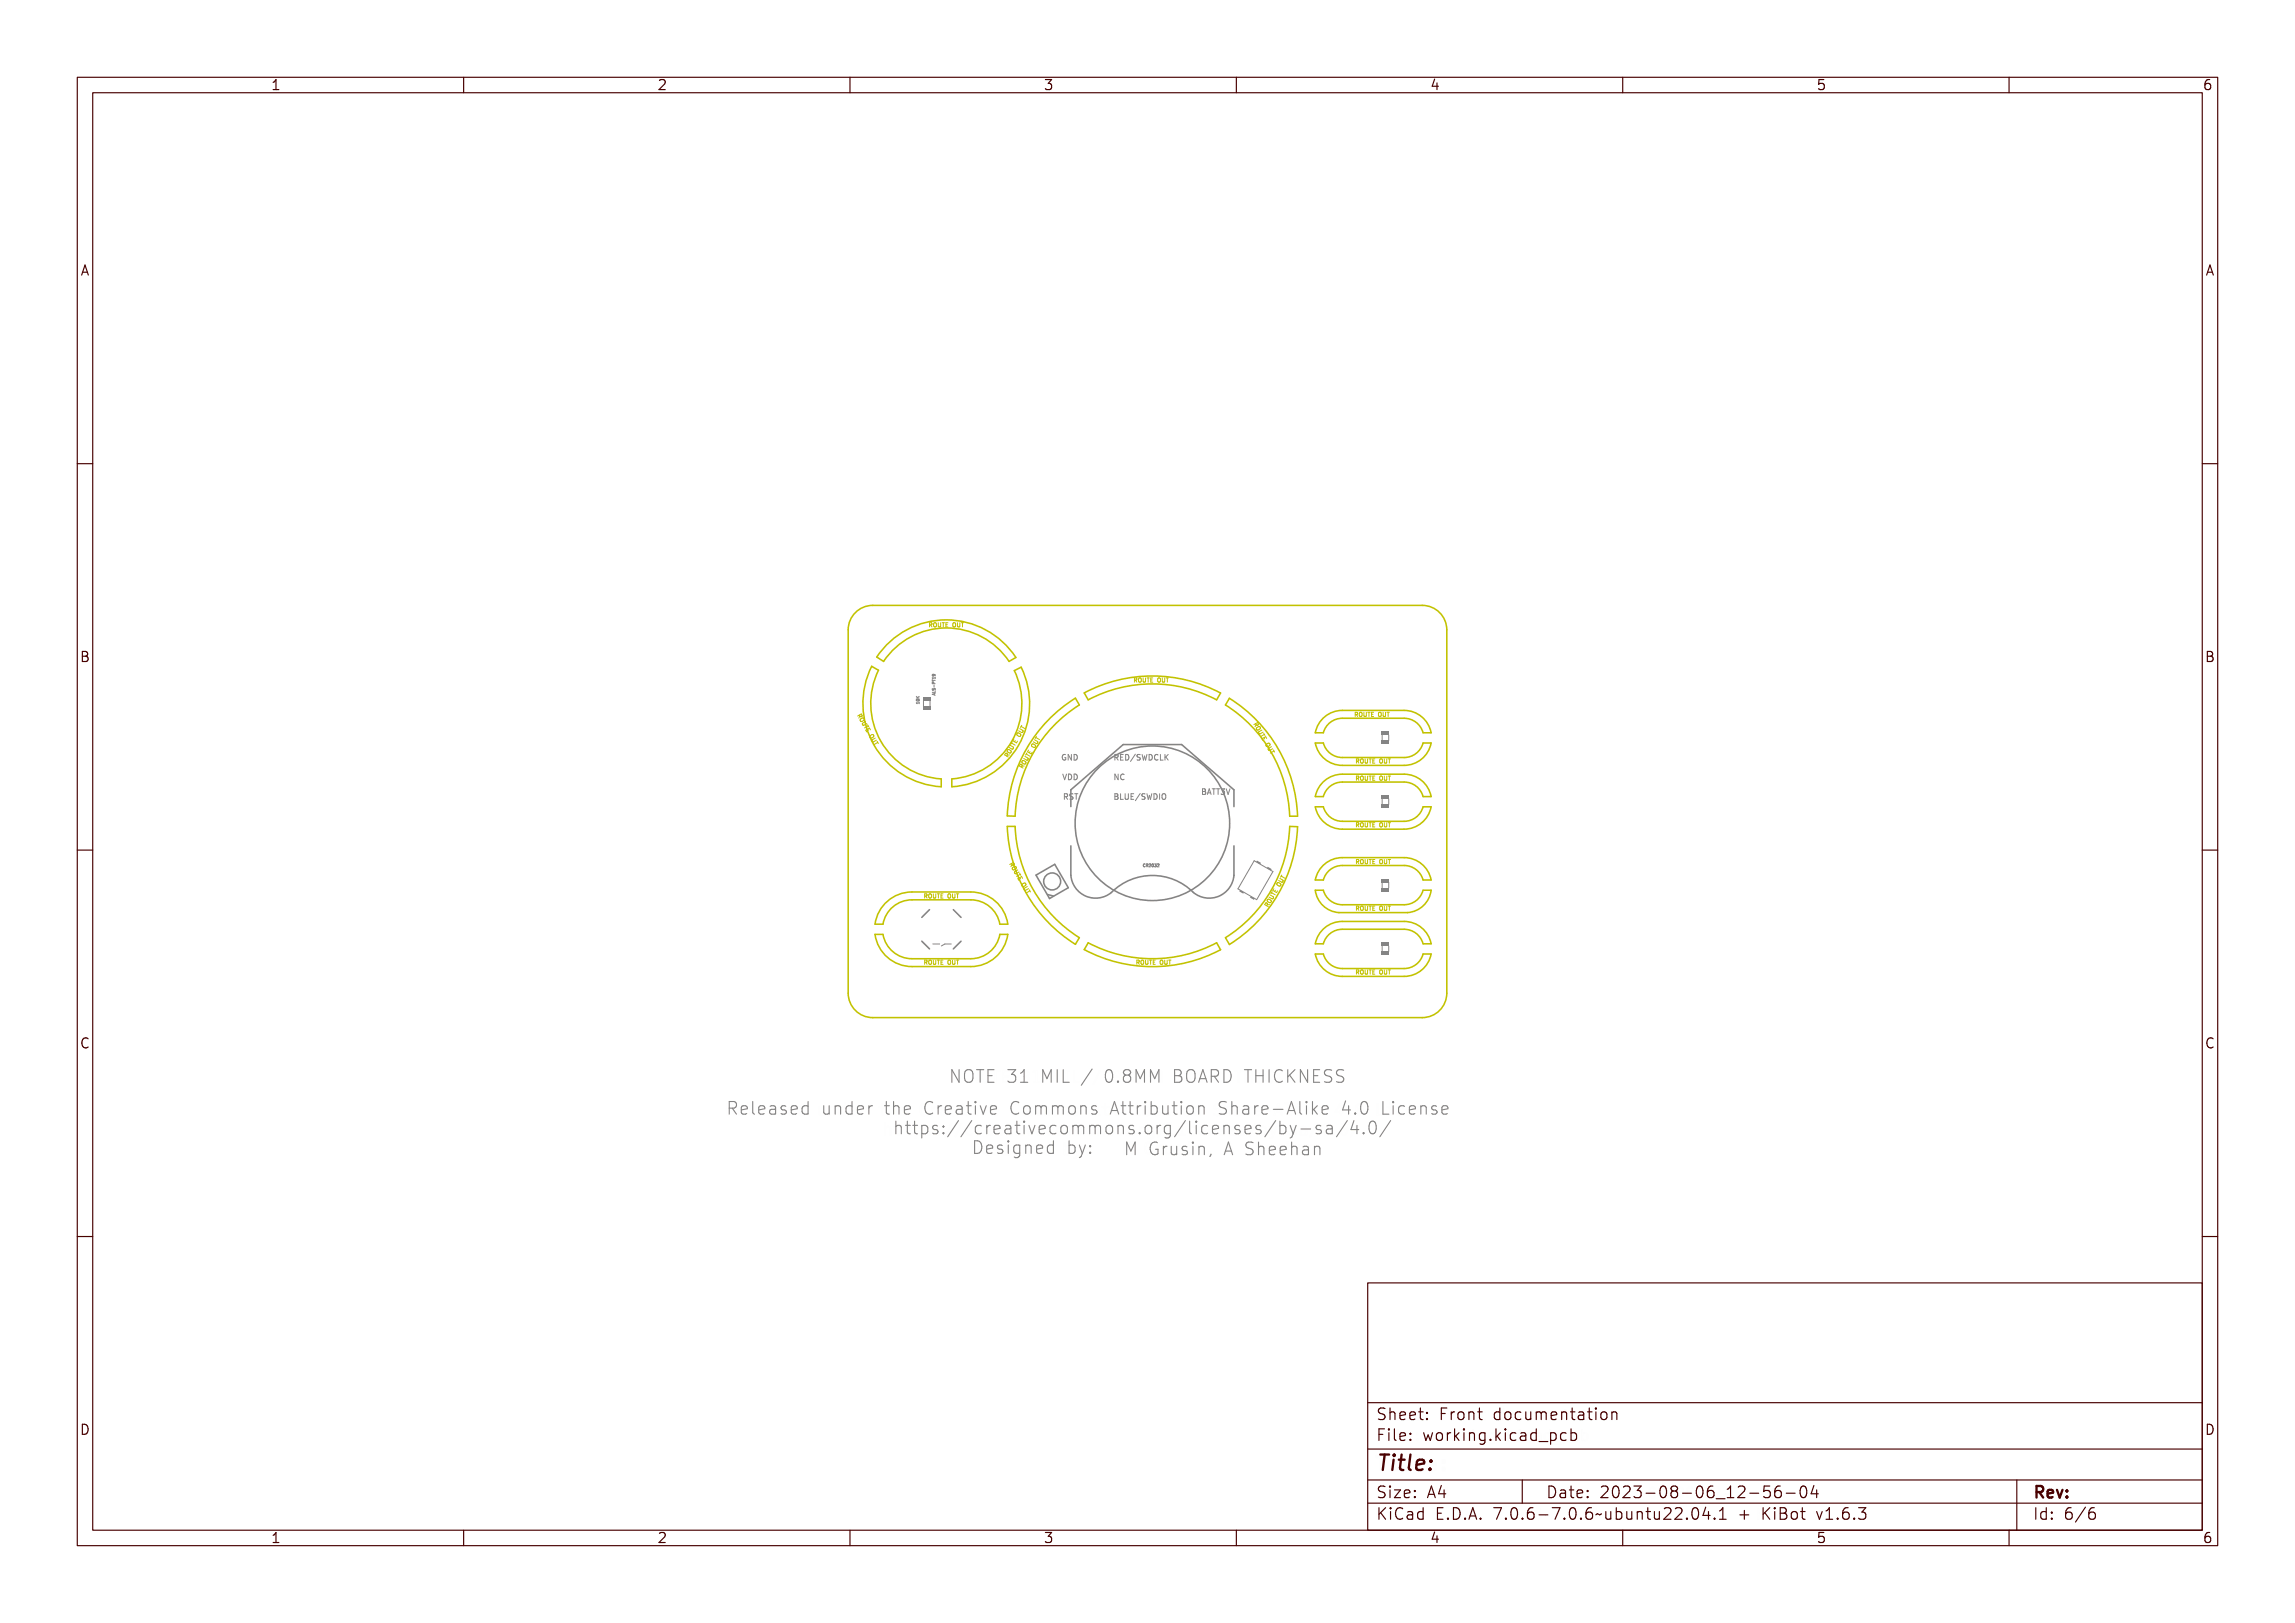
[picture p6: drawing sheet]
<svg xmlns="http://www.w3.org/2000/svg" width="297mm" height="210mm" viewBox="0 0 297 210" stroke-linecap="round" stroke-linejoin="round" font-family="sans-serif">
<defs><g id="words">
<text font-size="2.7" fill="#480000" x="178" y="190.3">Title:</text>
<g font-size="2.2" fill="#848484">
<text x="125.5" y="140.1">NOTE 31 MIL / 0.8MM BOARD THICKNESS</text>
<text x="93.9" y="144.4">Released under the Creative Commons Attribution Share-Alike 4.0 License</text>
<text x="114.2" y="146.9">https://creativecommons.org/licenses/by-sa/4.0/</text>
<text x="125.6" y="149.5">Designed by:</text>
<text x="145.3" y="149.3">M Grusin, A Sheehan</text>
</g>
<g font-size="2" fill="#480000">
<text x="178" y="183.7">Sheet: Front documentation</text>
<text x="178" y="186.5">File: working.kicad_pcb</text>
<text x="178" y="193.9">Size: A4</text>
<text x="178" y="196.6">KiCad E.D.A. 7.0.6-7.0.6~ubuntu22.04.1 + KiBot v1.6.3</text>
<text x="200" y="193.9">Date: 2023-08-06_12-56-04</text>
<text x="263" y="196.6">Id: 6/6</text>
<text x="263" y="193.9">Rev:</text>
</g>
<g font-size="1.7" fill="#480000">
<text x="35" y="11.7">1</text>
<text x="85" y="11.7">2</text>
<text x="135" y="11.7">3</text>
<text x="185" y="11.7">4</text>
<text x="235" y="11.7">5</text>
<text x="285" y="11.7">6</text>
<text x="10.5" y="35.7">A</text>
<text x="285.5" y="35.7">A</text>
<text x="10.5" y="85.6">B</text>
<text x="285.5" y="85.6">B</text>
<text x="10.5" y="135.7">C</text>
<text x="285.5" y="135.7">C</text>
<text x="10.5" y="185.6">D</text>
<text x="285.5" y="185.6">D</text>
<text x="35" y="199.7">1</text>
<text x="85" y="199.7">2</text>
<text x="135" y="199.7">3</text>
<text x="185" y="199.7">4</text>
<text x="235" y="199.7">5</text>
<text x="285" y="199.7">6</text>
</g>
<g font-size="1" fill="#848484">
<text x="137.9" y="100.9">VDD</text>
<text x="137.9" y="98.4">GND</text>
<text x="144.1" y="100.9">NC</text>
<text x="144.1" y="98.4">RED/SWDCLK</text>
<text x="137.9" y="103.5">RST</text>
<text x="144.1" y="103.5">BLUE/SWDIO</text>
<text x="155.8" y="102.8">BATT3V</text>
</g>
<g font-size=".7" fill="#c2c200">
<text x="120.5" y="81.1">ROUTE OUT</text>
<text x="147" y="88.3">ROUTE OUT</text>
<text x="111.3" y="93.1" transform="rotate(60 111.3 93.1)">ROUTE OUT</text>
<text x="162.6" y="94.2" transform="rotate(60 162.6 94.2)">ROUTE OUT</text>
<text x="175.6" y="92.7">ROUTE OUT</text>
<text x="130.6" y="97.8" transform="rotate(-60 130.6 97.8)">ROUTE OUT</text>
<text x="132.5" y="99.2" transform="rotate(-60 132.5 99.2)">ROUTE OUT</text>
<text x="175.7" y="98.8">ROUTE OUT</text>
<text x="175.7" y="101">ROUTE OUT</text>
<text x="175.7" y="107">ROUTE OUT</text>
<text x="131" y="112.3" transform="rotate(60 131 112.3)">ROUTE OUT</text>
<text x="175.7" y="111.8">ROUTE OUT</text>
<text x="119.9" y="116.2">ROUTE OUT</text>
<text x="164.3" y="117.2" transform="rotate(-60 164.3 117.2)">ROUTE OUT</text>
<text x="175.7" y="117.8">ROUTE OUT</text>
<text x="119.9" y="124.8">ROUTE OUT</text>
<text x="147.3" y="124.8">ROUTE OUT</text>
<text x="175.7" y="126.1">ROUTE OUT</text>
</g>
<text font-size=".5" fill="#848484" x="148.3" y="112.2">CR2032</text>
</g></defs>
<g fill="none" stroke="#848484" stroke-width=".13">
<path d="M118.6 90.3h.4M118.6 90.1l.2 .2M118.6 90.5v.1M118.6 90.6v.1M118.6 90.7h.3h.1v.2l-.1-.1h-.2l-.1 .1zM118.6 90l.2 .2 .2-.2-.2 .2 .2 .1h-.4l.2-.1zM118.6 90.4a.18 .18 0 0 1 .2-.1 .18 .18 0 0 1 .1 .3h-.3zM118.6 90.5h.1M118.6 90.5h.3M118.6 90.7h.3M118.6 90.4l.3 .1h-.2zM118.9 90.5h.1"/>
<path d="M118.9 90.5v.1M118.9 90.6v.1M119 90.8v.3M119 91h-.4l.1 .1M119 90.1l-.3 .2M119.5 90.7v.7M120.4 90.7v.7M120.6 87.9v.2M120.6 88h.4M120.7 89.1v.2l.3-.2v.2M120.7 89.8l.4-.1-.1 .1 .1 .2zM120.7 89.6h.3l.1-.2v.3z"/>
<path d="M120.7 88.2v.1l.4 .1h-.4v.1zM120.7 88h.3h.1v.2l-.1-.1h-.3v.1zM120.7 87.7a.19 .19 0 0 1 .3-.1 .19 .19 0 0 1 .1 .3l-.2-.2a.12 .12 0 0 1-.1 .2 .12 .12 0 0 1-.1-.2zM120.7 89.2l.1 .1a.13 .13 0 0 1 .1-.1 .13 .13 0 0 1 .1 0 .13 .13 0 0 1 0 .2v-.2a.14 .14 0 0 1-.2 .2 .13 .13 0 0 1-.1-.2zM120.7 88.6h.2v.1l.2 .1h-.4zM120.7 89.9l.2-.1v.1zM120.8 88.6h.1v.1h-.2zM120.8 87.3l.1 .1-.2 .1v-.2h.3M120.8 88.5v-.2h-.1l-.1 .2h.4M120.9 88.6v.3M120.9 88.9l.1 .1zM120.9 89.7v.2"/>
<path d="M121 87.3h.1M121 87.3v.1M121 89.7l-.4 .1 .4 .2M121 87.6v.2M121 89.4v.2h-.4M121 87.7h-.4l.2 .1M137.6 97.7l-.1 .2 .1 .4M138 97.8l.2-.1 .2 .1h-.1a.27 .27 0 0 0-.3 .2 .27 .27 0 0 0 .3 .3v-.2l-.1-.1h.2v.3a.32 .32 0 0 1-.5 0 .32 .32 0 0 1 0-.4zM138.5 97.7h.1l.3 .6v-.6h.1v.7h-.2l-.2-.6v.6h-.1zM139.1 97.7a.37 .37 0 0 1 .5 .3 .37 .37 0 0 1-.5 .4zM139.2 97.8a.28 .28 0 0 1 .2 .2 .28 .28 0 0 1-.2 .3zM144.1 97.7h.2a.19 .19 0 0 1 .3 .1 .19 .19 0 0 1-.2 .2l.2 .4h-.1l-.2-.3h-.1v.3h-.1z"/>
<path d="M144.2 97.8h.1a.13 .13 0 0 1 .2 .1 .13 .13 0 0 1-.2 .1h-.1zM144.7 97.7h.5v.1h-.4v.2h.3h-.3v.3h.4v.1h-.5zM145.3 97.7a.37 .37 0 0 1 .5 .3 .37 .37 0 0 1-.5 .4zM145.4 97.8a.28 .28 0 0 1 .3 .2 .28 .28 0 0 1-.3 .3zM146.2 97.7h.1l-.3 .8h-.1zM146.5 97.7h.2h.2l-.1 .1a.14 .14 0 0 0-.2 0 .14 .14 0 0 0 .1 .2 .22 .22 0 0 1 .2 .4 .22 .22 0 0 1-.4-.1 .17 .17 0 0 0 .3 0 .17 .17 0 0 0 0-.2 .17 .17 0 0 0-.2-.1l-.1-.1zM147 97.7h.1l.1 .6v-.4h.1l.1 .4 .1-.6h.1l-.1 .7h-.1l-.1-.4-.1 .4h-.1zM147.6 97.7a.37 .37 0 0 1 .5 .3 .37 .37 0 0 1-.5 .4zM147.7 97.8a.28 .28 0 0 1 .3 .2 .28 .28 0 0 1-.3 .3zM148.3 97.8l.3-.1h.1v.1a.25 .25 0 0 0-.4 .2 .25 .25 0 0 0 .4 .3v.1a.33 .33 0 0 1-.4-.1 .33 .33 0 0 1-.1-.4zM148.9 97.7v.6h.4v.1h-.4zM149.4 97.7h.1v.3l.3-.3h.1l-.3 .3 .3 .4h-.1l-.2-.4-.1 .4h-.1z"/>
<path d="M150.2 98.4h.3M150.8 97.6v.8M150.9 97.9l.3 .5M151.2 97.6l-.4 .4M137.9 100.2h.1l.1 .6 .2-.6h.1l-.2 .7h-.1zM137.9 102.8h.2a.19 .19 0 0 1 .3 .1 .19 .19 0 0 1-.2 .2l.2 .4h-.1l-.2-.3h-.1v.3h-.1zM138 102.8h.1a.14 .14 0 0 1 .2 .2 .13 .13 0 0 1-.2 .1h-.1zM138.5 100.2a.37 .37 0 0 1 .5 .4 .37 .37 0 0 1-.5 .3zM138.6 102.8l.2-.1 .1 .1v.1a.15 .15 0 0 0-.3 0 .14 .14 0 0 0 .2 .2 .22 .22 0 0 1 .1 .3 .22 .22 0 0 1-.4-.1l.1 .1a.17 .17 0 0 0 .2 0 .17 .17 0 0 0 0-.2 .17 .17 0 0 0-.2-.1l-.1-.1zM138.6 100.3a.28 .28 0 0 1 .3 .3 .28 .28 0 0 1-.3 .2zM139 102.8h.6h-.2v.7h-.1v-.7h-.3zM139.1 100.2a.37 .37 0 0 1 .5 .4 .37 .37 0 0 1-.5 .3z"/>
<path d="M139.2 100.3a.28 .28 0 0 1 .2 .3 .28 .28 0 0 1-.2 .2zM144.1 102.8h.2a.17 .17 0 0 1 .3 .1 .17 .17 0 0 1-.2 .2 .2 .2 0 0 1 .2 .2 .2 .2 0 0 1-.3 .2h-.2zM144.2 103.1h.1a.14 .14 0 0 1 .2 .2 .13 .13 0 0 1-.2 .1h-.1zM144.2 102.8h.1a.11 .11 0 0 1 .2 .1 .11 .11 0 0 1-.2 .1h-.1zM144.7 102.8h.1v.6h.4v.1h-.5zM145.3 102.8h.1v.4a.13 .13 0 0 0 .1 .2 .13 .13 0 0 0 .1-.2v-.4h.1v.4a.23 .23 0 0 1-.2 .3 .23 .23 0 0 1-.2-.3zM145.9 102.8h.4h-.3v.2h.3v.1h-.3v.3h.3v.1h-.4zM146.8 102.8h.1l-.4 .8zM147.1 102.8l.2-.1 .2 .1-.1 .1a.14 .14 0 0 0-.2 0 .14 .14 0 0 0 .1 .2 .22 .22 0 0 1 .1 .3 .22 .22 0 0 1-.3-.1v.1a.17 .17 0 0 0 .3 0 .17 .17 0 0 0 0-.2 .17 .17 0 0 0-.2-.1l-.1-.1zM147.6 102.8h.1v.5l.1-.4h.1l.1 .4 .1-.5h.1l-.1 .7h-.1l-.1-.5-.1 .5h-.1zM148.2 111.8a.18 .18 0 0 0-.2 .2 .18 .18 0 0 0 .2 .1M148.2 102.8a.37 .37 0 0 1 .5 .3 .37 .37 0 0 1-.5 .4z"/>
<path d="M148.3 102.8a.28 .28 0 0 1 .3 .3 .28 .28 0 0 1-.3 .3zM148.4 111.9h.1a.13 .13 0 0 0-.1 .1 .13 .13 0 0 0 .1 .1v.1a.18 .18 0 0 1-.2-.1 .18 .18 0 0 1 .1-.2zM148.6 111.8l.2 .1v.1l.1 .2-.2-.2-.1 .2zM148.7 111.9h.1v.1h-.1zM148.8 102.8h.4h-.1v.6h.1v.1h-.4v-.1h.2v-.6h-.2zM148.9 111.8a.16 .16 0 0 1 .3 .1 .16 .16 0 0 1-.2 .2l.1 .1h-.2l.2-.3zM149.2 111.9l.1-.1a.17 .17 0 0 1 .2 .2 .17 .17 0 0 1-.3 .1zM149.3 111.9h.1l-.1 .2zM149.4 102.8h.1a.35 .35 0 0 1 .4 .3 .35 .35 0 0 1-.4 .4l-.1-.2zM149.5 111.8h.2v.2a.11 .11 0 0 1 0 .2 .11 .11 0 0 1-.2-.1h.2l-.1-.1 .1-.1zM149.6 102.8a.29 .29 0 0 1 .2 .3 .29 .29 0 0 1-.2 .3l-.1-.3zM149.8 111.8a.16 .16 0 0 1 .3 .1 .16 .16 0 0 1-.2 .2l.1 .1h-.2l.2-.3z"/>
<path d="M150.5 102.7h.1a.25 .25 0 0 1 .3 .2v.3a.24 .24 0 0 1-.3 .2 .24 .24 0 0 1-.2-.2zM155.9 102.1h.2a.17 .17 0 0 1 .2 .1 .17 .17 0 0 1-.1 .2 .2 .2 0 0 1 .1 .3 .2 .2 0 0 1-.2 .1h-.2zM156 102.5h.1a.13 .13 0 0 1 .1 .1 .13 .13 0 0 1-.1 .2h-.1zM156 102.2h.1a.11 .11 0 0 1 .1 .1 .11 .11 0 0 1-.1 .1h-.1zM156.6 102.1h.1l.2 .7h-.1v-.2h-.3v.2h-.1zM156.7 102.2l.1 .4h-.2zM157 102.1h.5v.1h-.2v.6h-.1v-.6h-.2zM157.6 102.1h.5v.1h-.2v.6h-.1v-.6h-.2zM158.2 102.1a.21 .21 0 0 1 .3 0 .21 .21 0 0 1 0 .3 .22 .22 0 0 1 0 .4 .22 .22 0 0 1-.3-.1 .16 .16 0 0 0 .3 .1 .16 .16 0 0 0 0-.2 .16 .16 0 0 0-.2-.1v-.1a.14 .14 0 0 0 .2 0 .14 .14 0 0 0 0-.2 .14 .14 0 0 0-.2 0zM158.7 102.1h.1l.2 .6 .2-.6h.1l-.2 .7h-.2z"/>
<circle cx="118.8" cy="90.5" r=".03"/>
<circle cx="120.8" cy="87.8" r=".08"/>
<circle cx="149.3" cy="112" r=".03"/>
</g>
<g fill="none" stroke="#848484" stroke-width=".14">
<path d="M124.1 138.4v1.6l-.9-1.6v1.6M125.1 138.5a1.16 1.16 0 0 0 0 1.5M125.7 138.5h.3l.5 1.3v-1.3h.2v1.6h-.3l-.5-1.3v1.3h-.2zM127.2 138.6a.58 .58 0 0 1 .7 0 .58 .58 0 0 1 .1 .7 .58 .58 0 0 1-.1 .7 .58 .58 0 0 1-.7 .1 1.29 1.29 0 0 1 0-1.5zM127.4 138.7a.42 .42 0 0 1 .4 .2 .42 .42 0 0 1 0 .4v.2a.32 .32 0 0 1-.3 .5 .32 .32 0 0 1-.3-.5v-.6zM128.2 138.5h1.2v.2h-.5v1.4h-.2v-1.4h-.5zM129.7 138.5h.9v.2h-.7v.5h.7v.2h-.7v.5h.7v.2h-.9zM132.3 138.6a.53 .53 0 0 1 .6-.1 .53 .53 0 0 1 .2 .6l-.2 .2a.49 .49 0 0 1 .3 .6 .49 .49 0 0 1-.7 .2h-.3v-.3a.5 .5 0 0 0 .8-.2 .36 .36 0 0 0-.5-.2v-.2h.2a.28 .28 0 0 0 .3-.4 .28 .28 0 0 0-.5-.1l-.2 .1zM133.7 138.6l.5-.1v1.4h.4v.2h-.9v-.2h.3v-1.2l-.3 .1zM136.1 138.5h.3l.3 .8 .3-.8h.3v1.6h-.2v-1.4l-.3 .8h-.2l-.3-.8v1.4h-.2zM137.6 138.5h.8v.2h-.3v1.2h.3v.2h-.8v-.2h.3v-1.2h-.3zM138.9 138.5h.2v1.4h.8v.2h-1z"/>
<path d="M142.2 138.5h.2l-.8 1.8h-.2zM144.3 138.6l.1-.1a.59 .59 0 0 1 .6 .2 .59 .59 0 0 1 .1 .6v.3a.51 .51 0 0 1-.5 .5 .51 .51 0 0 1-.5-.5v-.7zM144.4 138.7h.2a.93 .93 0 0 1 .1 1.2 .42 .42 0 0 1-.4-.1 .42 .42 0 0 1 0-.5v-.3zM145.7 139.8h.3v.3h-.3zM146.8 138.6a.45 .45 0 0 1 .7 0 .45 .45 0 0 1 0 .6l-.1 .1a.47 .47 0 0 1 .3 .6 .47 .47 0 0 1-.7 .2 .44 .44 0 0 1-.3-.4 .44 .44 0 0 1 .3-.4l-.2-.2a.4 .4 0 0 1 0-.5zM147.9 138.5h.3l.3 .8 .3-.8h.3v1.6h-.2v-1.4l-.3 .8h-.2l-.3-.8v1.4h-.2zM149.3 138.5h.2l.3 .8 .3-.8h.3v1.6h-.2v-1.4l-.3 .8h-.2l-.3-.8v1.4h-.1zM152 138.5h.4a.39 .39 0 0 1 .5 .3 .39 .39 0 0 1-.2 .5 .44 .44 0 0 1 .3 .5 .44 .44 0 0 1-.6 .3h-.4zM152.2 139.4a.49 .49 0 0 1 .6 .1 .29 .29 0 0 1-.1 .3 .29 .29 0 0 1-.3 .1h-.2zM152.2 138.7h.2a.24 .24 0 0 1 .3 .2 .24 .24 0 0 1-.3 .3h-.2zM153.5 138.6a.58 .58 0 0 1 .6 0 .58 .58 0 0 1 .2 .7 .58 .58 0 0 1-.2 .7 .58 .58 0 0 1-.6 .1 1.29 1.29 0 0 1 0-1.5zM153.6 138.7a.42 .42 0 0 1 .4 .2 .42 .42 0 0 1 .1 .4v.2a.32 .32 0 0 1-.4 .5 .32 .32 0 0 1-.3-.5l.1-.6z"/>
<path d="M154.9 138.5h.3l.5 1.6h-.2l-.2-.4h-.5l-.1 .4h-.3zM155.1 138.7l.2 .8h-.5zM155.9 138.5a.8 .8 0 0 1 .9 .3 .4 .4 0 0 1-.3 .6l.2 .1 .3 .6h-.2l-.3-.5-.2-.2h-.2v.7h-.2zM156.1 138.7a.43 .43 0 0 1 .5 .2v.1a.26 .26 0 0 1-.3 .3h-.2zM157.2 138.5a.82 .82 0 0 1 1 .8 .82 .82 0 0 1-1 .8zM157.4 138.7a.55 .55 0 0 1 .6 .2 .55 .55 0 0 1 0 .6 .43 .43 0 0 1-.6 .4zM159.7 138.5h1.2v.2h-.5v1.4h-.2v-1.4h-.5zM161.1 138.5h.2v.7h.6v-.7h.2v1.6h-.2v-.7h-.6v.7h-.2zM162.5 138.5h.9v.2h-.4v1.2h.4v.2h-.9v-.2h.3v-1.2h-.3zM163.9 138.7l.3-.2h.3l.2 .1v.2a.47 .47 0 0 0-.6-.1 .47 .47 0 0 0-.1 .6 .47 .47 0 0 0 .1 .6 .47 .47 0 0 0 .6-.1v.3a.67 .67 0 0 1-.7-.1 .67 .67 0 0 1-.3-.7zM165.1 138.5h.2v.7l.6-.7h.3l-.6 .7 .6 .9h-.2l-.6-.8-.1 .2v.6h-.2zM166.4 138.5h.2l.6 1.3v-1.3h.2v1.6h-.3l-.5-1.3v1.3h-.2z"/>
<path d="M167.7 138.5h1v.2h-.7v.5h.7v.2h-.7v.5h.7v.2h-1zM169.1 138.6l.2-.1h.4l.2 .1v.2a.37 .37 0 0 0-.4-.2 .37 .37 0 0 0-.2 .5 .52 .52 0 0 1 .7 .4 .52 .52 0 0 1-.3 .6l-.7-.1v-.2a.48 .48 0 0 0 .8-.1l-.1-.2-.3-.1a.43 .43 0 0 1-.4-.3 .43 .43 0 0 1 .1-.5zM170.4 138.6l.2-.1h.4l.2 .1v.2a.37 .37 0 0 0-.4-.2 .37 .37 0 0 0-.2 .5h.1a.52 .52 0 0 1 .6 .4 .52 .52 0 0 1-.3 .6l-.7-.1v-.2a.48 .48 0 0 0 .8-.1v-.2l-.4-.1a.43 .43 0 0 1-.4-.3 .43 .43 0 0 1 .1-.5zM171.7 138.4l.6 .1M172 139.3a.4 .4 0 0 1 .3 .4 .4 .4 0 0 1-.3 .3M173.9 138.5l-.6-.1a.4 .4 0 0 0-.3 .4 .4 .4 0 0 0 .3 .4 .6 .6 0 0 1 .6 .4 .42 .42 0 0 1-.3 .4h-.6M94 142.8a.8 .8 0 0 1 1 .2 .4 .4 0 0 1-.3 .6l.2 .2 .3 .6h-.2l-.3-.6-.2-.1h-.2v.7h-.3zM94.3 143a.43 .43 0 0 1 .5 .1v.1a.26 .26 0 0 1-.3 .3h-.2zM95.5 143.3a.53 .53 0 0 1 .6-.1 .53 .53 0 0 1 .3 .6h-.9a.46 .46 0 0 0 .3 .4 .46 .46 0 0 0 .5-.1v.2a.66 .66 0 0 1-.8-.1 .66 .66 0 0 1 0-.9zM95.7 143.4l.1-.1a.31 .31 0 0 1 .4 .4h-.7zM96.7 142.7h.5v1.4l.1 .1h.3v.2a.44 .44 0 0 1-.6-.5v-1h-.3zM98.1 143.3a.53 .53 0 0 1 .7-.1 .53 .53 0 0 1 .2 .6h-.8a.46 .46 0 0 0 .3 .4 .46 .46 0 0 0 .5-.1v.2a.66 .66 0 0 1-.9-.1 .66 .66 0 0 1 0-.9z"/>
<path d="M98.3 143.4l.1-.1a.31 .31 0 0 1 .4 .4h-.6zM99.4 143.2a.55 .55 0 0 1 .6 0 .55 .55 0 0 1 .3 .5v.7h-.2v-.2a.42 .42 0 0 1-.6 .2 .42 .42 0 0 1-.2-.5 .42 .42 0 0 1 .5-.3h.3a.38 .38 0 0 0-.3-.3 .38 .38 0 0 0-.4 .1zM99.6 143.8h.5a.34 .34 0 0 1-.2 .4 .34 .34 0 0 1-.4-.1zM100.8 143.2l.3-.1 .3 .1h.1v.2a.35 .35 0 0 0-.6 .2 .49 .49 0 0 1 .6 .6l-.2 .2h-.3l-.3-.1v-.2a.42 .42 0 0 0 .7-.1l-.1-.1a.5 .5 0 0 1-.6-.5zM102 143.3a.53 .53 0 0 1 .7-.1 .53 .53 0 0 1 .3 .6h-.9a.46 .46 0 0 0 .3 .4 .46 .46 0 0 0 .5-.1v.2a.66 .66 0 0 1-.9-.1 .66 .66 0 0 1 0-.9zM102.2 143.4l.1-.1a.32 .32 0 0 1 .5 .4h-.7zM103.3 143.3a.39 .39 0 0 1 .7 0v-.6h.2v1.7h-.2v-.2a.45 .45 0 0 1-.6 .1 .45 .45 0 0 1-.2-.5zM103.5 143.4a.25 .25 0 0 1 .4 0l.1 .4a.36 .36 0 0 1-.3 .4 .53 .53 0 0 1-.2-.8zM105.9 143.2h.2v.7a.26 .26 0 0 0 .2 .3 .26 .26 0 0 0 .3-.2v-.8h.2v1.2h-.2v-.2a.38 .38 0 0 1-.5 .2 .38 .38 0 0 1-.2-.5zM107.2 143.2h.2v.2a.39 .39 0 0 1 .5-.2 .39 .39 0 0 1 .2 .4v.8h-.2v-.8a.26 .26 0 0 0-.2-.3 .26 .26 0 0 0-.3 .2v.9h-.2zM108.6 143.3a.39 .39 0 0 1 .6 0v-.6h.2v1.7h-.2v-.2a.45 .45 0 0 1-.5 .1 .45 .45 0 0 1-.2-.5zM108.7 143.4a.25 .25 0 0 1 .5 0v.4a.36 .36 0 0 1-.2 .4 .53 .53 0 0 1-.3-.8z"/>
<path d="M109.9 143.3a.53 .53 0 0 1 .7-.1 .53 .53 0 0 1 .2 .6h-.8a.46 .46 0 0 0 .3 .4 .46 .46 0 0 0 .5-.1v.2a.66 .66 0 0 1-.9-.1 .66 .66 0 0 1 0-.9zM110.1 143.4l.1-.1a.31 .31 0 0 1 .4 .4h-.6zM111.3 143.2h.2v.2a.43 .43 0 0 1 .7-.2v.2a.39 .39 0 0 0-.5 0 .39 .39 0 0 0-.2 .4v.6h-.2zM114 142.8h.2v.4h.5v.1h-.5v.8l.2 .1h.3v.2a.45 .45 0 0 1-.7-.4v-.7h-.3v-.1h.3zM114.4 145.3h.2v.6a.39 .39 0 0 1 .5-.2 .39 .39 0 0 1 .2 .5v.7h-.2v-.7a.26 .26 0 0 0-.2-.3 .26 .26 0 0 0-.3 .2v.8h-.2zM115.1 142.7h.2v.7a.39 .39 0 0 1 .5-.2 .39 .39 0 0 1 .2 .4v.8h-.2v-.8a.26 .26 0 0 0-.2-.3 .26 .26 0 0 0-.3 .2v.9h-.2zM116 145.4h.2v.3h.4v.2h-.4v.7l.1 .1 .3 .1v.1a.45 .45 0 0 1-.6-.4v-.6h-.3v-.2h.3zM116.5 143.3a.53 .53 0 0 1 .6-.1 .53 .53 0 0 1 .3 .6h-.9a.46 .46 0 0 0 .3 .4 .46 .46 0 0 0 .5-.1v.2a.66 .66 0 0 1-.8-.1 .66 .66 0 0 1 0-.9zM116.7 143.4l.1-.1a.31 .31 0 0 1 .4 .4h-.7zM117.3 145.4h.2v.3h.4v.2h-.4v.7l.1 .1 .3 .1v.1a.45 .45 0 0 1-.6-.4v-.6h-.3v-.2h.3zM118.4 145.7h.1v.2a.45 .45 0 0 1 .6-.2 .45 .45 0 0 1 .2 .6 .45 .45 0 0 1-.2 .6 .45 .45 0 0 1-.6-.1v.6h-.1zM118.7 145.9a.4 .4 0 0 1 .4 .2 .4 .4 0 0 1 0 .4 .27 .27 0 0 1-.3 .3 .27 .27 0 0 1-.2-.3v-.4z"/>
<path d="M119.1 143l.3-.2h.3h.3v.3a.47 .47 0 0 0-.6-.1 .47 .47 0 0 0-.2 .6 .47 .47 0 0 0 .2 .6 .47 .47 0 0 0 .6-.1v.2a.67 .67 0 0 1-.8 0 .67 .67 0 0 1-.2-.7zM119.8 145.8l.3-.1h.3l.1 .1v.2a.35 .35 0 0 0-.6 .1v.1a.49 .49 0 0 1 .6 .5l-.2 .2h-.3h-.3v-.2a.42 .42 0 0 0 .7-.1l-.1-.1a.5 .5 0 0 1-.6-.6zM120.5 143.2h.2v.2a.43 .43 0 0 1 .7-.2v.2a.39 .39 0 0 0-.5 0 .39 .39 0 0 0-.2 .4v.6h-.2zM121.3 145.8h.3v.3h-.3zM121.3 146.6h.3v.3h-.3zM121.7 143.3a.53 .53 0 0 1 .7-.1 .53 .53 0 0 1 .2 .6h-.8a.46 .46 0 0 0 .3 .4 .46 .46 0 0 0 .5-.1v.2a.66 .66 0 0 1-.9-.1 .66 .66 0 0 1 0-.9zM121.9 143.4l.1-.1a.31 .31 0 0 1 .4 .4h-.6zM123 143.2a.55 .55 0 0 1 .6 0 .55 .55 0 0 1 .3 .5v.7h-.2v-.2a.42 .42 0 0 1-.5 .2 .42 .42 0 0 1-.3-.5 .42 .42 0 0 1 .5-.3h.3a.38 .38 0 0 0-.3-.3 .38 .38 0 0 0-.4 .1zM123 145.3h.2l-.8 1.8h-.2zM123.2 143.8h.5a.34 .34 0 0 1-.1 .4 .34 .34 0 0 1-.5-.1zM124.3 145.3h.2l-.8 1.8h-.2zM124.5 142.8h.2v.4h.5v.1h-.5v.8l.2 .1h.3v.2a.45 .45 0 0 1-.7-.4v-.7h-.3v-.1h.3z"/>
<path d="M125.1 145.9l.2-.2h.3l.2 .1v.2a.44 .44 0 0 0-.5-.1 .44 .44 0 0 0-.2 .6 .42 .42 0 0 0 .7 .1v.3a.63 .63 0 0 1-.8-.2 .63 .63 0 0 1 .1-.8zM125.7 143.2h.5v1h.4v.2h-1v-.2h.4v-.9h-.3zM125.8 147.9a.82 .82 0 0 1 1 .8 .82 .82 0 0 1-1 .8zM126 142.7h.2v.3h-.2zM126 148a.55 .55 0 0 1 .6 .3 .55 .55 0 0 1 0 .6 .43 .43 0 0 1-.6 .4zM126.4 145.7h.2v.3a.43 .43 0 0 1 .7-.2v.2a.39 .39 0 0 0-.5-.1 .39 .39 0 0 0-.2 .4v.6h-.2zM126.8 143.2h.2l.4 1 .3-1h.2l-.4 1.2h-.3zM127.2 148.4a.53 .53 0 0 1 .7-.1 .53 .53 0 0 1 .2 .6h-.8a.46 .46 0 0 0 .3 .4 .46 .46 0 0 0 .5-.1v.2a.66 .66 0 0 1-.9-.1 .66 .66 0 0 1 0-.9zM127.4 148.5l.1-.1a.31 .31 0 0 1 .4 .3l-.6 .1zM127.6 145.9a.53 .53 0 0 1 .7-.2 .53 .53 0 0 1 .2 .7h-.8a.46 .46 0 0 0 .3 .4 .46 .46 0 0 0 .5-.1v.2a.66 .66 0 0 1-.9-.2 .66 .66 0 0 1 0-.8zM127.8 145.9h.1a.31 .31 0 0 1 .4 .3h-.6zM128.3 143.3a.53 .53 0 0 1 .7-.1 .53 .53 0 0 1 .2 .6h-.8a.46 .46 0 0 0 .3 .4 .46 .46 0 0 0 .5-.1v.2a.66 .66 0 0 1-.9-.1 .66 .66 0 0 1 0-.9z"/>
<path d="M128.5 143.4l.1-.1a.31 .31 0 0 1 .4 .4h-.6zM128.6 148.3l.3-.1 .3 .1h.1v.2a.35 .35 0 0 0-.6 .1v.1a.49 .49 0 0 1 .6 .6l-.2 .2h-.3l-.3-.1v-.2a.42 .42 0 0 0 .7-.1l-.1-.1a.5 .5 0 0 1-.6-.6zM128.9 145.8a.55 .55 0 0 1 .6-.1 .55 .55 0 0 1 .3 .5v.7h-.2v-.2a.42 .42 0 0 1-.6 .2 .42 .42 0 0 1-.2-.5 .42 .42 0 0 1 .5-.2h.3a.38 .38 0 0 0-.3-.4 .38 .38 0 0 0-.4 .2zM129.1 146.4l.5-.1a.34 .34 0 0 1-.2 .4 .34 .34 0 0 1-.4-.1zM129.9 148.3h.5v1h.3v.2h-.9v-.2h.4v-.9h-.3zM130.2 147.8h.2v.2h-.2zM130.4 145.4h.2v.3h.5v.2h-.5v.7l.1 .1 .4 .1v.1a.45 .45 0 0 1-.7-.4v-.6h-.3v-.2h.3zM131 143l.2-.2h.3h.3v.3a.47 .47 0 0 0-.6-.1 .47 .47 0 0 0-.2 .6 .47 .47 0 0 0 .2 .6 .47 .47 0 0 0 .6-.1v.2a.67 .67 0 0 1-.8 0 .67 .67 0 0 1-.2-.7zM131.1 148.4a.39 .39 0 0 1 .7 0v-.1h.2v1.1a.54 .54 0 0 1-.3 .5 .54 .54 0 0 1-.5 0v-.2a.4 .4 0 0 0 .4 0 .4 .4 0 0 0 .2-.4 .45 .45 0 0 1-.6 .1 .45 .45 0 0 1-.2-.6zM131.3 148.5a.26 .26 0 0 1 .3-.1 .26 .26 0 0 1 .2 .3v.1a.35 .35 0 0 1-.3 .5 .51 .51 0 0 1-.2-.8zM131.5 145.7h.6v1.1h.3v.1h-.9v-.1h.4v-.9h-.4zM131.9 145.3h.2v.2h-.2z"/>
<path d="M132.2 143.3a.6 .6 0 0 1 1 .4 .6 .6 0 0 1-.8 .7 .75 .75 0 0 1-.2-1.1zM132.4 143.4a.28 .28 0 0 1 .3-.1 .28 .28 0 0 1 .2 .3 .4 .4 0 0 1 0 .4 .4 .4 0 0 1-.4 .2 .61 .61 0 0 1-.1-.8zM132.4 148.3h.2v.1a.39 .39 0 0 1 .5-.1 .39 .39 0 0 1 .2 .4v.8h-.2v-.8a.26 .26 0 0 0-.2-.3 .26 .26 0 0 0-.3 .2v.9h-.2zM132.7 145.7h.2l.3 1 .4-1h.2l-.4 1.2h-.3zM133.4 143.2h.2v.1a.24 .24 0 0 1 .2-.2 .24 .24 0 0 1 .2 .2l.1-.1h.2a1.4 1.4 0 0 1 .2 1.2h-.2v-.9l-.1-.2-.2 .2v.9h-.2v-.9l-.1-.2-.1 .2v.9h-.2zM133.8 148.4a.53 .53 0 0 1 .7-.1 .53 .53 0 0 1 .2 .6h-.8a.46 .46 0 0 0 .3 .4 .46 .46 0 0 0 .5-.1v.2a.66 .66 0 0 1-.9-.1 .66 .66 0 0 1 0-.9zM134 148.5l.1-.1a.31 .31 0 0 1 .4 .3l-.6 .1zM134.2 145.9a.53 .53 0 0 1 .6-.2 .53 .53 0 0 1 .3 .7h-.9a.46 .46 0 0 0 .3 .4 .46 .46 0 0 0 .5-.1v.2a.66 .66 0 0 1-.8-.2 .66 .66 0 0 1 0-.8zM134.4 145.9h.1a.31 .31 0 0 1 .4 .3h-.7zM134.7 143.2h.2v.1a.24 .24 0 0 1 .2-.2 .24 .24 0 0 1 .2 .2l.2-.1h.1a1.4 1.4 0 0 1 .2 1.2h-.2v-.9l-.1-.2-.2 .2v.9h-.1l-.1-.9-.1-.2-.1 .2v.9h-.2zM135.1 148.4a.4 .4 0 0 1 .6 0v-.6h.2v1.7h-.2v-.2a.45 .45 0 0 1-.5 .1 .45 .45 0 0 1-.2-.5zM135.2 148.5a.25 .25 0 0 1 .5 0v.4a.36 .36 0 0 1-.2 .4 .53 .53 0 0 1-.3-.8z"/>
<path d="M135.6 145.9l.2-.2h.3l.2 .1v.2a.43 .43 0 0 0-.6 0 .43 .43 0 0 0 0 .6 .43 .43 0 0 0 .6 0v.3a.63 .63 0 0 1-.8-.2 .63 .63 0 0 1 .1-.8zM136.2 143.3a.6 .6 0 0 1 .9 .4 .6 .6 0 0 1-.8 .7 .75 .75 0 0 1-.1-1.1zM136.3 143.4a.28 .28 0 0 1 .3-.1 .28 .28 0 0 1 .2 .3 .4 .4 0 0 1 0 .4 .4 .4 0 0 1-.4 .2 .61 .61 0 0 1-.1-.8zM136.8 145.9a.6 .6 0 0 1 .9 .3 .6 .6 0 0 1-.7 .7 .75 .75 0 0 1-.2-1zM137 146a.28 .28 0 0 1 .3-.1 .28 .28 0 0 1 .2 .2 .4 .4 0 0 1 0 .5 .4 .4 0 0 1-.5 .1 .61 .61 0 0 1 0-.7zM137.4 143.2h.2v.2a.39 .39 0 0 1 .5-.2 .39 .39 0 0 1 .2 .4v.8h-.2v-.8a.26 .26 0 0 0-.2-.3 .26 .26 0 0 0-.3 .2v.9h-.2zM137.7 147.8h.2v.6a.45 .45 0 0 1 .5-.1 .45 .45 0 0 1 .2 .6 .46 .46 0 0 1-.2 .5 .46 .46 0 0 1-.5-.1v.2h-.2zM137.9 148.5a.25 .25 0 0 1 .5 0v.4a.36 .36 0 0 1-.3 .4 .53 .53 0 0 1-.2-.8zM138 145.7h.1v.1a.24 .24 0 0 1 .2-.1 .24 .24 0 0 1 .3 .1l.1-.1h.2a1.4 1.4 0 0 1 .1 1.2h-.1v-.9l-.2-.1-.1 .1v.9h-.2v-.9l-.1-.1-.2 .1v.9h-.1zM138.9 143.2l.3-.1 .3 .1h.1v.2a.35 .35 0 0 0-.6 .2 .49 .49 0 0 1 .6 .6l-.3 .2h-.3l-.3-.1v-.2a.42 .42 0 0 0 .7-.1l-.1-.1a.5 .5 0 0 1-.5-.5zM138.9 148.3h.2l.3 .9 .4-.9h.2l-.6 1.4-.2 .2h-.2v-.2h.2l.1-.3zM139.3 145.7h.1v.1a.23 .23 0 0 1 .3-.1 .23 .23 0 0 1 .2 .1l.1-.1h.2a1.4 1.4 0 0 1 .2 1.2h-.2v-.9l-.2-.1-.1 .1v.9h-.2v-.9l-.1-.1-.2 .1v.9h-.1z"/>
<path d="M140.6 148.3h.3v.3h-.3zM140.6 149.1h.3v.4h-.3zM140.7 145.9a.6 .6 0 0 1 1 .3 .6 .6 0 0 1-.8 .7 .75 .75 0 0 1-.2-1zM140.9 146a.28 .28 0 0 1 .3-.1 .28 .28 0 0 1 .2 .2 .4 .4 0 0 1 0 .5 .4 .4 0 0 1-.4 .1 .61 .61 0 0 1-.1-.7zM141.7 142.8h.2l.5 1.6h-.2l-.1-.4h-.6l-.1 .4h-.2zM141.8 143l.2 .8h-.4zM142 145.7h.2v.2a.39 .39 0 0 1 .5-.2 .39 .39 0 0 1 .2 .5v.7h-.2v-.7a.26 .26 0 0 0-.2-.3 .26 .26 0 0 0-.3 .2v.8h-.2zM142.9 142.8h.2v.4h.5v.1h-.5v.8l.1 .1h.4v.2a.45 .45 0 0 1-.7-.4v-.7h-.3v-.1h.3zM143.4 145.8l.4-.1h.2l.1 .1v.2a.35 .35 0 0 0-.6 .1l.1 .1a.49 .49 0 0 1 .6 .5l-.3 .2h-.3h-.3v-.2a.42 .42 0 0 0 .7-.1l-.1-.1a.5 .5 0 0 1-.6-.6zM144.2 142.8h.2v.4h.5v.1h-.5v.8l.1 .1h.4v.2a.45 .45 0 0 1-.7-.4v-.7h-.3v-.1h.3zM144.9 146.6h.3v.3h-.3zM145.4 147.8h.3l.3 .8 .3-.8h.2v1.5h-.2v-1.4l-.2 .9h-.2l-.3-.9v1.4h-.2z"/>
<path d="M145.5 143.2h.2v.2a.43 .43 0 0 1 .6-.2v.2a.39 .39 0 0 0-.4 0 .39 .39 0 0 0-.2 .4v.6h-.2zM146 145.9a.6 .6 0 0 1 .9 .3 .6 .6 0 0 1-.8 .7 .75 .75 0 0 1-.1-1zM146.1 146a.28 .28 0 0 1 .3-.1 .28 .28 0 0 1 .3 .2 .4 .4 0 0 1 0 .5 .4 .4 0 0 1-.5 .1 .61 .61 0 0 1-.1-.7zM146.7 143.2h.5v1h.4v.2h-1v-.2h.4v-.9h-.3zM147 142.7h.2v.3h-.2zM147.4 145.7h.2v.3a.43 .43 0 0 1 .7-.2v.2a.39 .39 0 0 0-.5-.1 .39 .39 0 0 0-.2 .4v.6h-.2zM147.9 142.7h.2v.6a.45 .45 0 0 1 .6-.1 .45 .45 0 0 1 .2 .6 .46 .46 0 0 1-.2 .5 .46 .46 0 0 1-.6-.1v.2h-.2zM148.2 143.4a.25 .25 0 0 1 .4 0l.1 .4a.36 .36 0 0 1-.3 .4 .53 .53 0 0 1-.2-.8zM148.2 147.9l.3-.2h.3l.3 .1v.3a.47 .47 0 0 0-.6-.1 .47 .47 0 0 0-.2 .5 .45 .45 0 0 0 .1 .6 .45 .45 0 0 0 .5 0v-.4h-.2v-.2h.4v.7a.65 .65 0 0 1-.8 .1 .65 .65 0 0 1-.2-.8zM148.6 145.9a.39 .39 0 0 1 .6 0v-.2h.2v1.1a.54 .54 0 0 1-.2 .5 .54 .54 0 0 1-.6 0v-.2a.4 .4 0 0 0 .5 .1 .4 .4 0 0 0 .1-.5 .45 .45 0 0 1-.5 .2 .45 .45 0 0 1-.2-.6zM148.7 146a.26 .26 0 0 1 .3-.1 .26 .26 0 0 1 .2 .2v.2a.35 .35 0 0 1-.2 .5 .51 .51 0 0 1-.3-.8zM149.2 143.2h.2v.9l.1 .1a.29 .29 0 0 0 .4 0 .29 .29 0 0 0 0-.3v-.7h.2v1.2h-.2v-.2a.38 .38 0 0 1-.4 .2 .38 .38 0 0 1-.3-.5z"/>
<path d="M149.6 148.1h.2v.3a.43 .43 0 0 1 .7-.2v.2a.39 .39 0 0 0-.5-.1 .39 .39 0 0 0-.2 .4v.6h-.2zM150.6 145.3h.2l-.8 1.8h-.2zM150.8 148.2h.2v.7a.26 .26 0 0 0 .2 .3 .26 .26 0 0 0 .3-.2v-.8h.2v1.1h-.2v-.1a.38 .38 0 0 1-.5 .2 .38 .38 0 0 1-.2-.5zM150.8 142.8h.2v.4h.4v.1h-.4v.8l.1 .1h.3v.2a.45 .45 0 0 1-.6-.4v-.7h-.3v-.1h.3zM151.1 145.2h.5l.1 1.4v.1h.4v.2a.44 .44 0 0 1-.7-.4v-1.1h-.3zM151.9 143.2h.5v1h.4v.2h-1v-.2h.4v-.9h-.3zM152.2 142.7h.2v.3h-.2zM152.2 148.2l.4-.1 .2 .1h.1v.2a.35 .35 0 0 0-.6 .1l.1 .1a.49 .49 0 0 1 .6 .6l-.3 .2h-.3l-.3-.1v-.2a.42 .42 0 0 0 .7-.1l-.1-.1a.5 .5 0 0 1-.6-.6zM152.5 145.7h.6v1.1h.3v.1h-.9v-.1h.4v-.9h-.4zM152.9 145.3h.2v.2h-.2zM153.2 143.3a.6 .6 0 0 1 1 .4 .6 .6 0 0 1-.8 .7 .75 .75 0 0 1-.2-1.1zM153.4 143.4a.28 .28 0 0 1 .3-.1 .28 .28 0 0 1 .2 .3 .4 .4 0 0 1 0 .4 .4 .4 0 0 1-.4 .2 .61 .61 0 0 1-.1-.8z"/>
<path d="M153.5 148.1h.5v1.1h.4v.1h-1v-.1h.4v-.9h-.3zM153.8 147.7h.2v.2h-.2zM153.9 145.9l.3-.2h.3l.2 .1v.2a.43 .43 0 0 0-.6 0 .43 .43 0 0 0 0 .6 .43 .43 0 0 0 .6 0v.3a.63 .63 0 0 1-.8-.2 .63 .63 0 0 1 0-.8zM154.5 143.2h.2v.2a.39 .39 0 0 1 .5-.2 .39 .39 0 0 1 .2 .4v.8h-.2v-.8a.26 .26 0 0 0-.2-.3 .26 .26 0 0 0-.3 .2v.9h-.2zM154.7 148.1h.2v.2a.39 .39 0 0 1 .5-.2 .39 .39 0 0 1 .2 .5v.7h-.2v-.7a.26 .26 0 0 0-.2-.3 .26 .26 0 0 0-.3 .2v.8h-.2zM155.2 145.9a.53 .53 0 0 1 .6-.2 .53 .53 0 0 1 .3 .7h-.9a.46 .46 0 0 0 .3 .4 .46 .46 0 0 0 .5-.1v.2a.66 .66 0 0 1-.8-.2 .66 .66 0 0 1 0-.8zM155.4 145.9h.1a.31 .31 0 0 1 .4 .3h-.7zM156.4 149h.2v.2l-.2 .4h-.1zM156.4 145.7h.2v.2a.39 .39 0 0 1 .5-.2 .39 .39 0 0 1 .2 .5v.7h-.2v-.7a.26 .26 0 0 0-.2-.3 .26 .26 0 0 0-.3 .2v.8h-.2zM157.2 142.9l.1-.1h.5h.2v.3a.37 .37 0 0 0-.5-.2 .37 .37 0 0 0-.2 .5h.1a.52 .52 0 0 1 .6 .3 .52 .52 0 0 1-.3 .7l-.6-.1v-.2a.48 .48 0 0 0 .8-.1l-.1-.2-.3-.2a.43 .43 0 0 1-.4-.2 .43 .43 0 0 1 .1-.5zM157.9 145.8l.3-.1h.3l.1 .1v.2a.35 .35 0 0 0-.6 .1v.1a.49 .49 0 0 1 .6 .5l-.3 .2h-.2h-.4v-.2a.42 .42 0 0 0 .7-.1v-.1a.5 .5 0 0 1-.6-.6zM158.4 142.7h.2v.7a.39 .39 0 0 1 .5-.2 .39 .39 0 0 1 .2 .4v.8h-.2v-.8a.26 .26 0 0 0-.2-.3 .26 .26 0 0 0-.3 .2v.9h-.2z"/>
<path d="M159 147.8h.2l.5 1.5h-.2l-.1-.4h-.6l-.1 .4h-.2zM159.1 147.9l.2 .9h-.4zM159.1 145.9a.53 .53 0 0 1 .7-.2 .53 .53 0 0 1 .2 .7h-.8a.46 .46 0 0 0 .3 .4 .46 .46 0 0 0 .5-.1v.2a.66 .66 0 0 1-.9-.2 .66 .66 0 0 1 0-.8zM159.3 145.9h.1a.31 .31 0 0 1 .4 .3h-.6zM159.7 143.2a.55 .55 0 0 1 .6 0 .55 .55 0 0 1 .3 .5v.7h-.2v-.2a.42 .42 0 0 1-.5 .2 .42 .42 0 0 1-.2-.5 .42 .42 0 0 1 .5-.3h.2a.38 .38 0 0 0-.2-.3 .38 .38 0 0 0-.5 .1zM159.9 143.8h.5a.34 .34 0 0 1-.1 .4 .34 .34 0 0 1-.4-.1zM160.5 145.8l.3-.1h.3l.1 .1v.2a.35 .35 0 0 0-.6 .1v.1a.49 .49 0 0 1 .6 .5l-.2 .2h-.3h-.3v-.2a.42 .42 0 0 0 .6-.1v-.1a.5 .5 0 0 1-.6-.6zM161.2 143.2h.2v.2a.43 .43 0 0 1 .7-.2v.2a.39 .39 0 0 0-.5 0 .39 .39 0 0 0-.2 .4v.6h-.2zM161.4 147.9l.1-.1 .4-.1 .3 .1v.2a.37 .37 0 0 0-.5-.1 .37 .37 0 0 0-.2 .4l.1 .1a.52 .52 0 0 1 .6 .3 .52 .52 0 0 1-.3 .6h-.7v-.2a.48 .48 0 0 0 .8-.2v-.2l-.4-.1a.43 .43 0 0 1-.4-.3 .43 .43 0 0 1 .2-.4zM162.4 145.3h.2l-.8 1.8h-.2zM162.4 143.3a.53 .53 0 0 1 .7-.1 .53 .53 0 0 1 .2 .6h-.8a.46 .46 0 0 0 .3 .4 .46 .46 0 0 0 .5-.1v.2a.66 .66 0 0 1-.9-.1 .66 .66 0 0 1 0-.9zM162.6 143.4l.1-.1a.31 .31 0 0 1 .4 .4h-.6z"/>
<path d="M162.6 147.7h.2v.6a.39 .39 0 0 1 .5-.2 .39 .39 0 0 1 .2 .5v.7h-.2v-.7a.26 .26 0 0 0-.2-.3 .26 .26 0 0 0-.3 .2v.8h-.2zM163 145.3h.2v.6a.45 .45 0 0 1 .6-.2 .45 .45 0 0 1 .2 .6 .46 .46 0 0 1-.2 .6 .46 .46 0 0 1-.6-.1v.1h-.2zM163.2 146a.25 .25 0 0 1 .5 0l.1 .3a.36 .36 0 0 1-.3 .5 .53 .53 0 0 1-.3-.8zM163.8 143.7h.6v.2h-.6zM164 148.3a.53 .53 0 0 1 .6-.1 .53 .53 0 0 1 .3 .6h-.9a.46 .46 0 0 0 .3 .4 .46 .46 0 0 0 .5-.1v.2a.66 .66 0 0 1-.8-.1 .66 .66 0 0 1 0-.9zM164.2 148.4l.1-.1a.31 .31 0 0 1 .4 .3h-.7zM164.2 145.7h.2l.4 1 .3-1h.2l-.6 1.5-.2 .2h-.2v-.2h.2l.2-.3zM165.3 148.3a.53 .53 0 0 1 .6-.1 .53 .53 0 0 1 .3 .6h-.8a.46 .46 0 0 0 .3 .4 .46 .46 0 0 0 .5-.1v.2a.66 .66 0 0 1-.9-.1 .66 .66 0 0 1 0-.9zM165.3 142.8h.3l.4 1.6h-.2l-.1-.4h-.6l-.1 .4h-.2zM165.4 143l.2 .8h-.4zM165.5 148.4l.1-.1a.31 .31 0 0 1 .4 .3h-.6zM165.8 146.2h.5v.2h-.5z"/>
<path d="M166.2 142.7h.6v1.4l.1 .1h.3v.2a.44 .44 0 0 1-.6-.5v-1h-.4zM166.5 147.7h.2v.6a.39 .39 0 0 1 .5-.2 .39 .39 0 0 1 .2 .5v.7h-.2v-.7a.26 .26 0 0 0-.2-.3 .26 .26 0 0 0-.3 .2v.8h-.2zM167.1 145.8l.3-.1h.3v.1v.2a.35 .35 0 0 0-.5 .1v.1a.49 .49 0 0 1 .6 .5l-.3 .2h-.3h-.3v-.2a.42 .42 0 0 0 .7-.1l-.1-.1a.5 .5 0 0 1-.5-.6zM167.7 143.2h.5v1h.4v.2h-1v-.2h.4v-.9h-.3zM167.9 148.2a.55 .55 0 0 1 .6-.1 .55 .55 0 0 1 .3 .6v.6h-.2v-.1a.42 .42 0 0 1-.6 .2 .42 .42 0 0 1-.2-.5 .42 .42 0 0 1 .5-.3h.3a.38 .38 0 0 0-.3-.4 .38 .38 0 0 0-.4 .2zM168 142.7h.2v.3h-.2zM168.1 148.8l.5-.1a.34 .34 0 0 1-.2 .5 .34 .34 0 0 1-.4-.1zM168.3 145.8a.55 .55 0 0 1 .6-.1 .55 .55 0 0 1 .3 .5v.7h-.2v-.2a.42 .42 0 0 1-.6 .2 .42 .42 0 0 1-.2-.5 .42 .42 0 0 1 .5-.2h.3a.38 .38 0 0 0-.3-.4 .38 .38 0 0 0-.4 .2zM168.4 146.4l.6-.1a.34 .34 0 0 1-.2 .4 .34 .34 0 0 1-.4-.1zM169 142.7h.2v1l.5-.5h.2l-.5 .4 .6 .8h-.3l-.4-.6-.1 .1v.5h-.2zM169.2 148.1h.2v.2a.39 .39 0 0 1 .4-.2 .39 .39 0 0 1 .3 .5v.7h-.2v-.7a.26 .26 0 0 0-.2-.3 .26 .26 0 0 0-.3 .2v.8h-.2zM170.3 145.3h.2l-.8 1.8h-.3z"/>
<path d="M170.3 143.3a.53 .53 0 0 1 .7-.1 .53 .53 0 0 1 .2 .6h-.8a.46 .46 0 0 0 .3 .4 .46 .46 0 0 0 .5-.1v.2a.66 .66 0 0 1-.9-.1 .66 .66 0 0 1 0-.9zM170.5 143.4l.1-.1a.31 .31 0 0 1 .4 .4h-.6zM171.4 145.3h.2v1.1h.3v.1h-.3v.4h-.2v-.4h-.6v-.2zM171.4 145.5v.9h-.5zM172.5 146.6h.2v.3h-.2zM173.4 142.8h.2v1h.2v.2h-.2v.4h-.2v-.4h-.6v-.2zM173.4 143v.8h-.5zM173.6 145.4l.2-.1a.59 .59 0 0 1 .6 .2 .59 .59 0 0 1 0 .6v.3a.51 .51 0 0 1-.5 .5 .51 .51 0 0 1-.5-.5l.1-.7zM173.8 145.5h.1a.93 .93 0 0 1 .2 1.2 .42 .42 0 0 1-.4-.1 .42 .42 0 0 1-.1-.5l.1-.3zM174.5 144h.2v.4h-.2zM175.5 145.3h.2l-.8 1.8h-.2zM175.6 142.8h.2a.59 .59 0 0 1 .6 .2 .59 .59 0 0 1 0 .6v.2a.51 .51 0 0 1-.5 .6 .51 .51 0 0 1-.5-.6l.1-.7z"/>
<path d="M175.8 143l.1-.1a.93 .93 0 0 1 .2 1.3 .42 .42 0 0 1-.5-.2 .42 .42 0 0 1 0-.4l.1-.4zM176.5 146.6v.1M177.4 145.1a1.09 1.09 0 0 0 .2 1.6 .42 .42 0 0 0 .4-.3 1.28 1.28 0 0 0-.1-1.3M178.1 142.8h.2v1.4h.8v.2h-1zM179.5 143.2h.5v1h.4v.2h-1v-.2h.4v-.9h-.3zM179.8 142.7h.2v.3h-.2zM180 145l-1.4 2.1M180.9 143.3l.2-.1h.3h.2v.2a.44 .44 0 0 0-.5 0 .44 .44 0 0 0-.1 .6 .42 .42 0 0 0 .6 .1v.2a.63 .63 0 0 1-.8-.1 .63 .63 0 0 1 .1-.9zM182.1 143.3a.53 .53 0 0 1 .7-.1 .53 .53 0 0 1 .2 .6h-.8a.46 .46 0 0 0 .3 .4 .46 .46 0 0 0 .5-.1v.2a.66 .66 0 0 1-.9-.1 .66 .66 0 0 1 0-.9zM182.3 143.4l.1-.1a.31 .31 0 0 1 .4 .4h-.6zM183.4 143.2h.1v.2a.39 .39 0 0 1 .5-.2 .39 .39 0 0 1 .3 .4v.8h-.2v-.8a.26 .26 0 0 0-.2-.3 .26 .26 0 0 0-.3 .2l-.1 .9h-.1zM184.8 143.2l.3-.1 .3 .1h.1v.2a.35 .35 0 0 0-.6 .2 .49 .49 0 0 1 .6 .6l-.2 .2h-.3l-.3-.1v-.2a.42 .42 0 0 0 .7-.1l-.1-.1a.5 .5 0 0 1-.6-.5z"/>
<path d="M186 143.3a.53 .53 0 0 1 .7-.1 .53 .53 0 0 1 .3 .6h-.9a.46 .46 0 0 0 .3 .4 .46 .46 0 0 0 .5-.1v.2a.66 .66 0 0 1-.9-.1 .66 .66 0 0 1 0-.9zM186.2 143.4l.1-.1a.32 .32 0 0 1 .5 .4h-.7z"/>
<circle cx="144.6" cy="139.3" r=".14"/>
<circle cx="147.2" cy="138.9" r=".27"/>
<circle cx="147.2" cy="139.7" r=".31"/>
<circle cx="173.9" cy="146.1" r=".14"/>
<circle cx="175.9" cy="143.6" r=".14"/>
</g>
<g fill="#848484">
<path d="M119.5 90.2h.9v.5h-.9z" fill-rule="evenodd"/>
<path d="M119.5 91.4h.9v.5h-.9z" fill-rule="evenodd"/>
</g>
<path d="M178.9 95.1v.7M179.7 95.1v.7" fill="none" stroke="#848484" stroke-width=".13"/>
<g fill="#848484">
<path d="M178.8 95.8h1v.5h-1z" fill-rule="evenodd"/>
<path d="M178.8 94.6h1v.5h-1z" fill-rule="evenodd"/>
</g>
<g fill="none" stroke="#848484" stroke-width=".2">
<path d="M120.3 117.7l-1 1M123.4 117.7l1 1M134.1 113.2l2.4-1.4 1.7 3.1-2.4 1.4zM135.6 115.7l.7 .2M138.6 109.4v3.9a3.2 3.2 0 0 0 5.2 2.2 7.5 7.5 0 0 1 10.6 0 3.2 3.2 0 0 0 5.3-2.2v-3.9M138.6 104.4v-2.2l6.8-5.9h7.5l6.8 5.9v2.2M119.3 121.8l1 1M124.4 121.8l-1 1"/>
<circle cx="136.2" cy="114.1" r="1.1"/>
<circle cx="149.1" cy="106.5" r="10"/>
</g>
<path d="M178.9 114.2v.7M179.7 114.2v.7M120.7 122.1h.9M123.1 122.1h-.8l-.5 .3" fill="none" stroke="#848484" stroke-width=".13"/>
<g fill="#848484">
<path d="M178.8 114.9h1v.5h-1z" fill-rule="evenodd"/>
<path d="M178.8 113.7h1v.5h-1z" fill-rule="evenodd"/>
</g>
<path d="M162.3 111.4l2.4 1.4-2.1 3.6-2.4-1.4z" fill="none" stroke="#848484" stroke-width=".13"/>
<g fill="#848484">
<path d="M160.5 115.2l.5 .3-.1 .1-.5-.3z" fill-rule="evenodd"/>
<path d="M161.9 116l.5 .3-.1 .1-.5-.3z" fill-rule="evenodd"/>
<path d="M162.7 111.4l.5 .3-.1 .1-.5-.3z" fill-rule="evenodd"/>
<path d="M164.1 112.2l.5 .3-.1 .1-.5-.3z" fill-rule="evenodd"/>
</g>
<path d="M178.9 103.4v.7M179.7 103.4v.7" fill="none" stroke="#848484" stroke-width=".13"/>
<g fill="#848484">
<path d="M178.8 104.1h1v.5h-1z" fill-rule="evenodd"/>
<path d="M178.8 102.9h1v.5h-1z" fill-rule="evenodd"/>
</g>
<path d="M178.9 122.4v.7M179.7 122.4v.7" fill="none" stroke="#848484" stroke-width=".13"/>
<g fill="#848484">
<path d="M178.8 123.1h1v.5h-1z" fill-rule="evenodd"/>
<path d="M178.8 122h1v.5h-1z" fill-rule="evenodd"/>
</g>
<g fill="none" stroke="#c2c200" stroke-width=".2">
<path d="M110.7 79.3a3.2 3.2 0 0 1 2.2-1h71.2a3.2 3.2 0 0 1 3.1 3.2v47a3.2 3.2 0 0 1-3.1 3.2h-71.2a3.2 3.2 0 0 1-3.1-3.2v-47a3.2 3.2 0 0 1 .9-2.2zM112.8 86.2l.9 .5a9.8 9.8 0 0 0 8.1 14.1v1a10.8 10.8 0 0 1-9-15.6zM114.8 83.4a10.8 10.8 0 0 1 16.7 1.7l-.9 .5a9.8 9.8 0 0 0-16.3 0l-.8-.6zM131.3 86.8l.8-.5a10.8 10.8 0 0 1-8.9 15.5v-1a9.8 9.8 0 0 0 8.1-14zM136.1 92.8l2-1.7 1.1-.8 .5 .9a17.8 17.8 0 0 0-8.3 14.4h-1a18.8 18.8 0 0 1 5.7-12.8zM140.3 89.7a18.8 18.8 0 0 1 17.7 0l-.6 .9a17.8 17.8 0 0 0-16.6 0zM159.1 90.4a18.8 18.8 0 0 1 8.8 15.2h-1a17.8 17.8 0 0 0-8.3-14.4zM170.2 96.1h1.1a2.54 2.54 0 0 0 2.4 1.9h8a2.54 2.54 0 0 0 2.5-1.9h1a3.6 3.6 0 0 1-3.5 2.9h-8a3.6 3.6 0 0 1-3.5-2.9zM171.2 93a3.6 3.6 0 0 1 2.5-1.1h8a3.6 3.6 0 0 1 3.5 2.9h-1a2.54 2.54 0 0 0-2.5-1.9h-8a2.54 2.54 0 0 0-2.4 1.9h-1.1l.2-.7 .3-.6zM114.6 116.9a4.8 4.8 0 0 1 3.4-1.5h7.6a4.8 4.8 0 0 1 4.8 4.2h-1a3.8 3.8 0 0 0-3.8-3.2h-7.6a3.8 3.8 0 0 0-3.7 3.2h-1.1a4.8 4.8 0 0 1 1.4-2.7zM130.4 106.9h1a17.8 17.8 0 0 0 8.3 14.4l-.5 .9a18.8 18.8 0 0 1-8.8-15.3zM166.9 106.9l1 .1a18.8 18.8 0 0 1-8.8 15.2l-.5-.9a17.8 17.8 0 0 0 8.3-14.4z"/>
<path d="M170.2 115.2h1.1a2.54 2.54 0 0 0 2.4 1.9h8a2.54 2.54 0 0 0 2.5-1.9h1a3.3 3.3 0 0 1-3 2.9h-8.9a3.3 3.3 0 0 1-3.1-2.9zM170.2 104.4h1.1a2.54 2.54 0 0 0 2.4 1.9h8a2.54 2.54 0 0 0 2.5-1.9h1a3.6 3.6 0 0 1-3.5 2.9h-8a3.6 3.6 0 0 1-3.5-2.9zM171.2 101.2a3.6 3.6 0 0 1 2.5-1h8a3.6 3.6 0 0 1 3.5 2.9h-1a2.54 2.54 0 0 0-2.5-1.9h-8a2.54 2.54 0 0 0-2.4 1.9h-1.1l.2-.7 .3-.6zM171.2 112a3.6 3.6 0 0 1 2.5-1h8a3.6 3.6 0 0 1 3.5 2.9h-1a2.54 2.54 0 0 0-2.5-1.9h-8a2.54 2.54 0 0 0-2.4 1.9h-1.1l.2-.7 .3-.6zM113.2 120.9h1.1a3.8 3.8 0 0 0 3.7 3.2h7.6a3.8 3.8 0 0 0 3.8-3.2h1a4.8 4.8 0 0 1-4.8 4.2h-7.6a4.8 4.8 0 0 1-4.8-4.2zM140.8 122a17.8 17.8 0 0 0 16.6 0l.6 .9a18.8 18.8 0 0 1-17.7 0zM170.2 123.4h1.1a2.54 2.54 0 0 0 2.4 1.9h8a2.54 2.54 0 0 0 2.5-1.9h1a3.6 3.6 0 0 1-3.5 2.9h-8a3.6 3.6 0 0 1-3.5-2.9zM171.2 120.3a3.6 3.6 0 0 1 2.5-1.1h8a3.6 3.6 0 0 1 3.5 2.9h-1a2.54 2.54 0 0 0-2.5-1.9h-8a2.54 2.54 0 0 0-2.4 1.9h-1.1l.2-.7 .3-.6z"/>
</g>
<g fill="none" stroke="#c2c200" stroke-width=".13">
<path d="M111 92.7l.5-.3 .1 .3M111.2 92.5l.1 .2M111.3 92.6l-.2 .3M111.3 93.2l.5-.3v.1a.14 .14 0 0 1 0 .2 .14 .14 0 0 1-.2 0l-.1 .3 .1-.3zM111.6 93.1l.2-.1v.1l-.1 .1zM111.7 93.5l.3-.1a.26 .26 0 0 1-.1 .3 .26 .26 0 0 1-.3-.1zM111.7 93.6l.3-.2a.21 .21 0 0 1-.1 .3 .21 .21 0 0 1-.3-.1zM111.8 93.9l.4-.2h.1l-.4 .3 .1 .1 .3-.2h.1l-.4 .3-.2-.1zM112.2 94.7l.5-.3 .1 .3-.2-.2-.1 .1 .1 .2-.1-.2-.2 .1 .1 .3zM112.4 94l.2 .4-.1-.1-.4 .2-.1-.1 .4-.2zM112.8 95.4l.3-.1a.26 .26 0 0 1-.1 .3 .26 .26 0 0 1-.3-.1zM112.8 95.5l.3-.2a.21 .21 0 0 1-.1 .3 .21 .21 0 0 1-.3-.1z"/>
<path d="M112.9 95.8l.4-.2-.3 .3 .1 .1 .3-.2 .1 .1-.4 .2-.2-.1zM113.5 95.9l.2 .4-.1-.1-.4 .2-.1-.1 .4-.2zM120.5 80.6h.2a.15 .15 0 0 1 .2 .1 .15 .15 0 0 1-.1 .2l.1 .2-.2-.2-.2 .2zM120.6 80.7h.2v.1l-.2 .1zM121 80.7l.1-.1a.26 .26 0 0 1 .2 .3 .26 .26 0 0 1-.2 .2l-.1-.1zM121.1 80.7a.21 .21 0 0 1 .2 .2 .21 .21 0 0 1-.2 .2zM121.4 80.6h.1v.5h.2v-.5h.1v.3a.18 .18 0 0 1-.2 .3 .18 .18 0 0 1-.2-.3zM121.8 80.6h.4l-.1 .1v.4h-.1v-.4zM122.3 80.6h.3l-.2 .1v.1h.2l-.2 .1v.2h.2h-.3zM123.2 80.7l.1-.1a.26 .26 0 0 1 .2 .3 .26 .26 0 0 1-.2 .2l-.1-.1zM123.3 80.7a.21 .21 0 0 1 .2 .2 .21 .21 0 0 1-.2 .2zM123.6 80.6h.1v.5h.2v-.5h.1v.3a.18 .18 0 0 1-.2 .3 .18 .18 0 0 1-.2-.3z"/>
<path d="M124 80.6h.4l-.1 .1v.4h-.1v-.4zM124.4 80.6h.3M130.3 97.3h.2v.1h.3l-.3 .2 .2 .1-.1 .1-.4-.3zM130.3 97.4h.2l-.1 .2-.1-.1zM130.5 97a.26 .26 0 0 1 .3-.1 .26 .26 0 0 1 0 .4l-.3-.1zM130.5 97a.24 .24 0 0 1 .4 .2l-.3-.1zM130.8 96.4l.3 .2a.17 .17 0 0 1 .1 .3 .17 .17 0 0 1-.3 0l-.3-.2 .4 .2 .1-.1-.4-.3zM131 96v.2l.4 .2v.1l-.5-.2-.1 .1zM131.2 95.7l-.1 .2 .2 .1 .1-.2-.1 .2 .2 .1 .2-.2-.2 .3-.4-.2zM131.6 95.1a.26 .26 0 0 1 .3-.1 .26 .26 0 0 1 0 .4l-.3-.1zM131.6 95.1a.24 .24 0 0 1 .4 .2l-.3-.1zM131.9 94.5l.3 .2a.17 .17 0 0 1 .1 .3 .17 .17 0 0 1-.3 0l-.3-.2 .4 .2 .1-.1-.4-.3z"/>
<path d="M132.1 94.1v.2l.4 .2v.1l-.5-.2-.1 .1zM132.2 98.7h.2v.2h.3l-.3 .1 .2 .1-.1 .1-.4-.3zM132.2 93.9l-.1 .2M132.2 98.8h.2l-.1 .2-.1-.1zM132.4 98.4a.26 .26 0 0 1 .3 0 .26 .26 0 0 1 0 .3l-.3-.1zM132.4 98.4a.25 .25 0 0 1 .4 .3l-.3-.1zM132.7 97.9l.3 .1a.17 .17 0 0 1 .1 .3 .17 .17 0 0 1-.3 0l-.3-.1 .1-.1 .3 .2 .1-.1-.4-.3zM132.9 97.5v.1l.4 .3-.4-.2-.2 .1zM133.1 97.1v.2l.1 .1 .1-.2-.1 .3 .2 .1 .2-.2-.2 .3-.4-.3zM133.5 96.5a.26 .26 0 0 1 .3 0 .26 .26 0 0 1 0 .3l-.3-.1zM133.5 96.5a.25 .25 0 0 1 .4 .3l-.3-.1zM133.8 96l.3 .1a.17 .17 0 0 1 .1 .3 .17 .17 0 0 1-.3 0l-.3-.1 .1-.1 .3 .2 .1-.1-.4-.3z"/>
<path d="M134 95.6v.1l.4 .3-.4-.2-.2 .1zM134.1 95.3l-.1 .3M147 87.8h.2a.15 .15 0 0 1 .2 .1 .15 .15 0 0 1-.1 .1l.1 .3-.2-.2-.2 .2zM147.1 87.8h.2v.2h-.2zM147.5 87.8h.1a.26 .26 0 0 1 .2 .2 .26 .26 0 0 1-.2 .3l-.1-.2zM147.6 87.8a.21 .21 0 0 1 .2 .2 .21 .21 0 0 1-.2 .2zM147.9 87.8h.1v.4h.2v-.4h.1v.3a.17 .17 0 0 1-.2 .2 .17 .17 0 0 1-.2-.2zM148.3 87.8h.4h-.1v.5h-.1v-.5zM148.8 87.8h.3h-.2v.2h.2h-.2v.2l.3 .1h-.4zM149.7 87.8h.1a.26 .26 0 0 1 .2 .2 .26 .26 0 0 1-.2 .3l-.1-.2zM149.8 87.8a.21 .21 0 0 1 .2 .2 .21 .21 0 0 1-.2 .2zM150.1 87.8h.1v.4h.2v-.4h.1v.3a.17 .17 0 0 1-.2 .2 .17 .17 0 0 1-.2-.2z"/>
<path d="M150.5 87.8h.4h-.1v.5h-.1v-.5zM150.9 87.7h.3M162.3 93.8l.4-.3 .1 .3M162.5 93.6l.1 .2M162.6 93.7l-.2 .3M162.6 94.3l.4-.3 .1 .1a.14 .14 0 0 1 0 .2 .14 .14 0 0 1-.2 0l-.1 .3 .1-.3zM162.9 94.2l.1-.1 .1 .1-.1 .1zM162.9 94.6l.4-.1a.26 .26 0 0 1-.1 .3 .26 .26 0 0 1-.3-.1zM162.9 94.7l.4-.2a.21 .21 0 0 1-.1 .3 .21 .21 0 0 1-.3-.1zM163.1 95l.4-.2-.4 .3 .1 .1 .4-.2 .1 .1-.5 .2-.1-.1zM163.5 95.8l.4-.3 .2 .3-.2-.2-.1 .1v.3l-.1-.2h-.1v.3zM163.6 95.2l.3 .3-.1-.1-.5 .2v-.1l.4-.2z"/>
<path d="M164 96.5l.4-.1a.26 .26 0 0 1-.1 .3 .26 .26 0 0 1-.3-.1zM164 96.6l.4-.2a.21 .21 0 0 1-.1 .3 .21 .21 0 0 1-.3-.1zM164.2 96.9l.4-.2-.4 .3 .1 .1 .4-.2 .1 .1-.5 .2-.1-.1zM164.7 97.1l.3 .3-.1-.1-.5 .2v-.1l.4-.2zM175.6 92.2h.2a.15 .15 0 0 1 .2 .1 .15 .15 0 0 1-.2 .2l.2 .2-.2-.2-.2 .2zM175.7 92.3h.2v.1h-.2zM175.8 98.2h.1a.15 .15 0 0 1 .2 .1 .15 .15 0 0 1-.1 .2l.2 .3-.3-.3-.1 .3zM175.9 98.3h.1v.2h-.1zM176.1 92.3l.1-.1a.26 .26 0 0 1 .2 .3 .26 .26 0 0 1-.2 .2l-.1-.1zM176.2 92.3a.21 .21 0 0 1 .1 .2 .21 .21 0 0 1-.1 .2zM176.3 98.3v-.1a.26 .26 0 0 1 .3 .3 .26 .26 0 0 1-.3 .3l-.1-.2zM176.3 98.3a.21 .21 0 0 1 .2 .2 .21 .21 0 0 1-.2 .2z"/>
<path d="M176.5 92.2h.1v.4h.2v-.4v.3a.17 .17 0 0 1-.1 .2 .17 .17 0 0 1-.2-.2zM176.7 98.2v.5h.2v-.5h.1v.4a.17 .17 0 0 1-.2 .2 .17 .17 0 0 1-.1-.2zM176.9 92.2h.4l-.1 .1v.4h-.1v-.4zM177.1 98.2h.4l-.2 .1v.5h-.1v-.5zM177.4 92.2h.3l-.2 .1v.1h.2l-.2 .1v.2h.2h-.3zM177.6 98.2h.3l-.3 .1v.2h.3h-.3v.2l.3 .1h-.3zM178.3 92.3l.1-.1a.26 .26 0 0 1 .2 .3 .26 .26 0 0 1-.2 .2l-.1-.1zM178.4 92.3a.21 .21 0 0 1 .1 .2 .21 .21 0 0 1-.1 .2zM178.5 98.3v-.1a.26 .26 0 0 1 .3 .3 .26 .26 0 0 1-.3 .3l-.1-.2zM178.5 98.3a.21 .21 0 0 1 .2 .2 .21 .21 0 0 1-.2 .2zM178.7 92.2h.1v.4h.2v-.4v.3a.17 .17 0 0 1-.1 .2 .17 .17 0 0 1-.2-.2zM178.9 98.2v.5h.2v-.5h.1v.4a.17 .17 0 0 1-.2 .2 .17 .17 0 0 1-.1-.2z"/>
<path d="M179.1 92.2h.4l-.2 .1v.4v-.4zM179.3 98.2h.4l-.2 .1v.5h-.1v-.5zM179.5 92.2h.3M179.6 98.2h.4M119.9 115.7h.2a.15 .15 0 0 1 .1 .1 .15 .15 0 0 1-.1 .2l.2 .2-.3-.2-.1 .2zM120 115.8h.1v.1h-.1zM120.4 115.8v-.1a.26 .26 0 0 1 .3 .3 .26 .26 0 0 1-.3 .2l-.1-.1zM120.5 115.8a.21 .21 0 0 1 .1 .2 .21 .21 0 0 1-.1 .2zM120.8 115.7h.1v.4h.1v-.4h.1v.3a.17 .17 0 0 1-.1 .2 .17 .17 0 0 1-.2-.2zM121.2 115.7h.4l-.2 .1v.4v-.4zM121.7 115.7h.3l-.2 .1v.1h.2l-.2 .1v.2h.2h-.3zM122.6 115.8v-.1a.26 .26 0 0 1 .3 .3 .26 .26 0 0 1-.3 .2l-.1-.1z"/>
<path d="M122.7 115.8a.21 .21 0 0 1 .1 .2 .21 .21 0 0 1-.1 .2zM123 115.7h.1v.4h.1v-.4h.1v.3a.17 .17 0 0 1-.2 .2 .17 .17 0 0 1-.1-.2zM123.4 115.7h.4l-.2 .1v.4v-.4zM123.8 115.7h.3M130.7 111.9l.4-.3 .1 .3M130.9 111.7l.1 .2M131 111.8l-.2 .3M131 112.4l.5-.3v.1a.14 .14 0 0 1 0 .2 .14 .14 0 0 1-.2 0l-.1 .3 .1-.3zM131.3 112.3l.1-.1 .1 .1-.1 .1zM131.3 112.7l.4-.1a.26 .26 0 0 1-.1 .3 .26 .26 0 0 1-.3-.1zM131.3 112.8l.4-.2a.21 .21 0 0 1-.1 .3 .21 .21 0 0 1-.3-.1zM131.5 113.1l.4-.2-.3 .3v.1h.1l.3-.2 .1 .1-.5 .2-.1-.1z"/>
<path d="M131.9 113.9l.4-.3 .2 .3-.2-.2-.1 .1 .1 .3-.2-.2h-.1v.3zM132 113.3l.3 .3-.1-.1-.4 .2-.1-.1 .4-.2zM132.4 114.6l.4-.1a.26 .26 0 0 1-.1 .3 .26 .26 0 0 1-.3-.1zM132.4 114.7l.4-.2a.21 .21 0 0 1-.1 .3 .21 .21 0 0 1-.3-.1zM132.6 115l.4-.2-.4 .3 .1 .1h.1l.3-.2 .1 .1-.5 .2-.1-.1zM133.1 115.2l.3 .3-.1-.1-.4 .2-.1-.1 .4-.2zM163.9 116.7l.2-.1 .1 .2h.3l-.4 .2 .2 .1-.5-.2zM164 116.7l.1 .1v.1l-.2-.1zM164.1 116.3a.26 .26 0 0 1 .4 0 .26 .26 0 0 1 0 .4l-.3-.2zM164.2 116.4a.24 .24 0 0 1 .3 .2l-.3-.1zM164.4 115.8l.3 .2a.17 .17 0 0 1 .1 .2 .17 .17 0 0 1-.2 .1l-.3-.2v-.1l.4 .3 .1-.2-.4-.2zM164.7 115.4l-.1 .2 .5 .2-.1 .1-.4-.3-.1 .1z"/>
<path d="M164.9 115l-.1 .3 .1 .1 .2-.2-.1 .2 .2 .1 .1-.2-.1 .3-.5-.3zM165.2 114.4a.26 .26 0 0 1 .4 0 .26 .26 0 0 1 0 .4l-.3-.2zM165.3 114.5a.24 .24 0 0 1 .3 .2l-.3-.1zM165.5 113.9l.3 .2a.17 .17 0 0 1 .1 .2 .17 .17 0 0 1-.3 .1l-.2-.2v-.1l.4 .2 .1-.1-.4-.2zM165.8 113.5l-.1 .2 .5 .2-.1 .1-.4-.3-.1 .1zM165.9 113.2l-.2 .3M175.8 117.3h.1a.15 .15 0 0 1 .2 .1 .15 .15 0 0 1-.1 .2l.2 .2-.3-.2-.1 .2zM175.8 106.5h.1a.15 .15 0 0 1 .2 .1 .15 .15 0 0 1-.1 .2l.2 .2-.3-.2-.1 .2zM175.8 100.5h.1a.15 .15 0 0 1 .2 .1 .15 .15 0 0 1-.1 .1l.2 .3-.3-.2-.1 .2zM175.8 111.3h.1a.15 .15 0 0 1 .2 .1 .15 .15 0 0 1-.1 .1l.2 .3-.3-.2-.1 .2zM175.9 117.3l.1 .1v.1h-.1zM175.9 106.5l.1 .1v.1h-.1z"/>
<path d="M175.9 100.5h.1v.2h-.1zM175.9 111.3h.1v.2h-.1zM176.3 117.3a.26 .26 0 0 1 .3 .3 .26 .26 0 0 1-.3 .2l-.1-.1zM176.3 106.5a.26 .26 0 0 1 .3 .3 .26 .26 0 0 1-.3 .2l-.1-.1zM176.3 100.5a.26 .26 0 0 1 .3 .2 .26 .26 0 0 1-.3 .3l-.1-.2zM176.3 111.3a.26 .26 0 0 1 .3 .2 .26 .26 0 0 1-.3 .3l-.1-.2zM176.3 117.3a.21 .21 0 0 1 .2 .3 .21 .21 0 0 1-.2 .2zM176.3 106.6a.21 .21 0 0 1 .2 .2 .21 .21 0 0 1-.2 .2zM176.3 100.5a.21 .21 0 0 1 .2 .2 .21 .21 0 0 1-.2 .2zM176.3 111.3a.21 .21 0 0 1 .2 .2 .21 .21 0 0 1-.2 .2zM176.7 117.3v.4h.2v-.4h.1v.3a.17 .17 0 0 1-.2 .2 .17 .17 0 0 1-.1-.2zM176.7 106.5v.4h.2v-.4h.1v.3a.17 .17 0 0 1-.2 .2 .17 .17 0 0 1-.1-.2z"/>
<path d="M176.7 100.5v.4h.2v-.4h.1v.3a.17 .17 0 0 1-.2 .2 .17 .17 0 0 1-.1-.2zM176.7 111.3v.4h.2v-.4h.1v.3a.17 .17 0 0 1-.2 .2 .17 .17 0 0 1-.1-.2zM177.1 117.3h.4h-.2v.5h-.1v-.5zM177.1 106.5h.4h-.2v.5h-.1v-.5zM177.1 100.5h.4h-.2v.5h-.1v-.5zM177.1 111.3h.4h-.2v.5h-.1v-.5zM177.6 117.3h.3h-.3v.2h.3l-.3 .1v.2h.3h-.3zM177.6 106.5h.3h-.3v.2h.3l-.3 .1v.2h.3h-.3zM177.6 100.5h.3h-.3v.2h.3h-.3v.2l.3 .1h-.3zM177.6 111.3h.3h-.3v.2h.3h-.3v.2l.3 .1h-.3zM178.5 117.3a.26 .26 0 0 1 .3 .3 .26 .26 0 0 1-.3 .2l-.1-.1zM178.5 106.5a.26 .26 0 0 1 .3 .3 .26 .26 0 0 1-.3 .2l-.1-.1z"/>
<path d="M178.5 100.5a.26 .26 0 0 1 .3 .2 .26 .26 0 0 1-.3 .3l-.1-.2zM178.5 111.3a.26 .26 0 0 1 .3 .2 .26 .26 0 0 1-.3 .3l-.1-.2zM178.5 117.3a.21 .21 0 0 1 .2 .3 .21 .21 0 0 1-.2 .2zM178.5 106.6a.21 .21 0 0 1 .2 .2 .21 .21 0 0 1-.2 .2zM178.5 100.5a.21 .21 0 0 1 .2 .2 .21 .21 0 0 1-.2 .2zM178.5 111.3a.21 .21 0 0 1 .2 .2 .21 .21 0 0 1-.2 .2zM178.9 117.3v.4h.2v-.4h.1v.3a.17 .17 0 0 1-.2 .2 .17 .17 0 0 1-.1-.2zM178.9 106.5v.4h.2v-.4h.1v.3a.17 .17 0 0 1-.2 .2 .17 .17 0 0 1-.1-.2zM178.9 100.5v.4h.2v-.4h.1v.3a.17 .17 0 0 1-.2 .2 .17 .17 0 0 1-.1-.2zM178.9 111.3v.4h.2v-.4h.1v.3a.17 .17 0 0 1-.2 .2 .17 .17 0 0 1-.1-.2zM179.3 117.3h.4h-.2v.5h-.1v-.5zM179.3 106.5h.4h-.2v.5h-.1v-.5z"/>
<path d="M179.3 100.5h.4h-.2v.5h-.1v-.5zM179.3 111.3h.4h-.2v.5h-.1v-.5zM179.6 117.2h.4M179.6 106.5h.4M179.6 100.4h.4M179.6 111.2h.4M119.9 124.3h.2a.15 .15 0 0 1 .1 .1 .15 .15 0 0 1-.1 .2l.2 .2-.3-.2-.1 .2zM120 124.3l.1 .1v.1h-.1zM120.4 124.3a.26 .26 0 0 1 .3 .2 .26 .26 0 0 1-.3 .3l-.1-.1zM120.5 124.3a.21 .21 0 0 1 .1 .2 .21 .21 0 0 1-.1 .2zM120.8 124.3h.1v.4h.1v-.4h.1v.3a.17 .17 0 0 1-.1 .2 .17 .17 0 0 1-.2-.2zM121.2 124.3h.4h-.2v.5v-.5z"/>
<path d="M121.7 124.3h.3h-.2v.2h.2l-.2 .1v.1l.2 .1h-.3zM122.6 124.3a.26 .26 0 0 1 .3 .2 .26 .26 0 0 1-.3 .3l-.1-.1zM122.7 124.3a.21 .21 0 0 1 .1 .2 .21 .21 0 0 1-.1 .2zM123 124.3h.1v.4h.1v-.4h.1v.3a.17 .17 0 0 1-.2 .2 .17 .17 0 0 1-.1-.2zM123.4 124.3h.4h-.2v.5v-.5zM123.8 124.2h.3M147.4 124.3h.1a.15 .15 0 0 1 .2 .1 .15 .15 0 0 1-.1 .2l.2 .2-.3-.2-.1 .2zM147.4 124.3l.2 .1v.1h-.2zM147.8 124.3h.1a.26 .26 0 0 1 .3 .2 .26 .26 0 0 1-.3 .3l-.1-.1zM147.9 124.3a.21 .21 0 0 1 .2 .2 .21 .21 0 0 1-.2 .2zM148.3 124.3v.4h.2v-.4h.1v.3a.17 .17 0 0 1-.2 .2 .17 .17 0 0 1-.1-.2zM148.7 124.3h.4h-.2v.5h-.1v-.5z"/>
<path d="M149.1 124.3h.4h-.3v.2h.3l-.3 .1v.1l.3 .1h-.4zM150 124.3h.1a.26 .26 0 0 1 .3 .2 .26 .26 0 0 1-.3 .3l-.1-.1zM150.1 124.3a.21 .21 0 0 1 .2 .2 .21 .21 0 0 1-.2 .2zM150.4 124.3h.1v.4h.2v-.4h.1v.3a.17 .17 0 0 1-.2 .2 .17 .17 0 0 1-.2-.2zM150.8 124.3h.5h-.2v.5h-.1v-.5zM151.2 124.2h.3M175.8 125.5h.1a.15 .15 0 0 1 .2 .1 .15 .15 0 0 1-.1 .2l.2 .3-.3-.3-.1 .3zM175.9 125.6h.1v.2h-.1zM176.3 125.6v-.1a.26 .26 0 0 1 .3 .3 .26 .26 0 0 1-.3 .3l-.1-.2zM176.3 125.6a.21 .21 0 0 1 .2 .2 .21 .21 0 0 1-.2 .2zM176.7 125.5v.5h.2v-.5h.1v.4a.17 .17 0 0 1-.2 .2 .17 .17 0 0 1-.1-.2zM177.1 125.5h.4l-.2 .1v.5h-.1v-.5z"/>
<path d="M177.6 125.5h.3l-.3 .1v.2h.3h-.3v.2l.3 .1h-.3zM178.5 125.6v-.1a.26 .26 0 0 1 .3 .3 .26 .26 0 0 1-.3 .3l-.1-.2zM178.5 125.6a.21 .21 0 0 1 .2 .2 .21 .21 0 0 1-.2 .2zM178.9 125.5v.5h.2v-.5h.1v.4a.17 .17 0 0 1-.2 .2 .17 .17 0 0 1-.1-.2zM179.3 125.5h.4l-.2 .1v.5h-.1v-.5zM179.6 125.5h.4"/>
</g>
<g fill="none" stroke="#480000" stroke-width=".15">
<path d="M10 10h277v190h-277zM12 12h273v186h-273zM60 10v2M110 10v2M160 10v2M210 10v2M260 10v2M10 60h2M285 60h2M10 110h2M285 110h2M10 160h2"/>
<path d="M285 160h2M177 166h108v32h-108zM60 198v2M110 198v2M160 198v2M177 181.5h108M177 187.5h108M177 191.5h108M177 194.5h108M178.1 195.2h.2v.6l.6-.6h.3l-.6 .6 .6 .8h-.2l-.5-.7-.2 .2v.5h-.2zM178.2 185h.9v.2h-.7v.4h.6v.2h-.6v.7h-.2zM178.3 182.4l.5-.1h.2v.2a.34 .34 0 0 0-.4-.1 .34 .34 0 0 0-.2 .4 .62 .62 0 0 1 .6 .7 .71 .71 0 0 1-.8 .2v-.2a.4 .4 0 0 0 .4 .1 .4 .4 0 0 0 .3-.3l-.4-.2a.4 .4 0 0 1-.3-.3 .4 .4 0 0 1 .1-.4z"/>
<path d="M178.3 192.5l.5-.1h.2v.2a.34 .34 0 0 0-.4-.1 .34 .34 0 0 0-.2 .4 .62 .62 0 0 1 .6 .7 .71 .71 0 0 1-.8 .2v-.2a.4 .4 0 0 0 .4 .1 .4 .4 0 0 0 .3-.3l-.4-.2a.4 .4 0 0 1-.3-.3 .4 .4 0 0 1 .1-.4zM179.4 182.2h.2v.6a.35 .35 0 0 1 .4-.1 .35 .35 0 0 1 .2 .4v.6h-.2v-.8l-.2-.1a.28 .28 0 0 0-.2 .3v.6h-.2zM179.5 185.4h.4v.9h.4v.2h-.9v-.2h.3v-.8h-.2zM179.5 192.8h.4v.9h.4v.1h-.9v-.1h.3v-.8h-.2zM179.5 195.6h.4v.9h.4v.1h-.9v-.1h.3v-.8h-.2zM179.7 184.9h.2v.3h-.2zM179.7 192.3h.2v.3h-.2zM179.7 195.1h.2v.3h-.2zM180.6 184.9h.4v1.3l.1 .1h.3v.2a.4 .4 0 0 1-.5-.4v-1h-.3zM180.6 192.8h.8v.1l-.6 .8h.6v.1h-.8v-.1l.6-.8h-.6zM180.7 182.8a.49 .49 0 0 1 .6-.1 .49 .49 0 0 1 .2 .5h-.8a.42 .42 0 0 0 .3 .4 .42 .42 0 0 0 .4-.1v.2a.6 .6 0 0 1-.8-.1 .6 .6 0 0 1 .1-.8zM180.7 195.4l.3-.2h.2h.3v.2a.43 .43 0 0 0-.6 0 .43 .43 0 0 0-.2 .5 .43 .43 0 0 0 .2 .5 .43 .43 0 0 0 .6 0v.2a.62 .62 0 0 1-.7 0 .62 .62 0 0 1-.3-.7z"/>
<path d="M180.8 182.9l.2-.1a.27 .27 0 0 1 .3 .3h-.6zM181.8 195.6a.5 .5 0 0 1 .6-.1 .5 .5 0 0 1 .2 .5v.6h-.1v-.1a.38 .38 0 0 1-.5 .2 .38 .38 0 0 1-.2-.5 .38 .38 0 0 1 .4-.2h.3a.35 .35 0 0 0-.3-.4 .35 .35 0 0 0-.4 .2zM181.9 182.8a.49 .49 0 0 1 .6-.1 .49 .49 0 0 1 .2 .5h-.8a.42 .42 0 0 0 .3 .4 .42 .42 0 0 0 .5-.1v.2a.6 .6 0 0 1-.9-.1 .6 .6 0 0 1 .1-.8zM181.9 185.5a.49 .49 0 0 1 .6-.1 .49 .49 0 0 1 .2 .5h-.8a.42 .42 0 0 0 .3 .4 .42 .42 0 0 0 .5-.1v.2a.6 .6 0 0 1-.9-.1 .6 .6 0 0 1 .1-.8zM181.9 192.9a.49 .49 0 0 1 .6-.1 .49 .49 0 0 1 .2 .5h-.8a.42 .42 0 0 0 .3 .4 .42 .42 0 0 0 .5-.1v.2a.6 .6 0 0 1-.9-.1 .6 .6 0 0 1 .1-.8zM182 196.2l.5-.1a.31 .31 0 0 1-.2 .4 .31 .31 0 0 1-.4-.1zM182 182.9l.2-.1a.27 .27 0 0 1 .3 .3h-.6zM182 185.6l.2-.1a.27 .27 0 0 1 .3 .3h-.6zM182 193l.2-.1a.27 .27 0 0 1 .3 .3h-.6zM183 195.7l.4-.2 .2 .2v-.6h.2v1.5h-.2v-.1a.42 .42 0 0 1-.5 .1 .42 .42 0 0 1-.2-.5zM183.2 195.8a.23 .23 0 0 1 .4 0v.3a.33 .33 0 0 1-.2 .4 .48 .48 0 0 1-.2-.7zM183.2 182.3h.2v.4h.4v.1h-.4v.7l.1 .1h.3v.1a.41 .41 0 0 1-.6-.3v-.6h-.3v-.1h.3z"/>
<path d="M183.3 185.4h.2v.3h-.2zM183.3 186.2h.2v.3h-.2zM183.3 192.8h.2v.3h-.2zM183.3 193.6h.2v.2h-.2zM184.5 182.7h.2v.3h-.2zM184.5 183.5h.2v.2h-.2zM185.2 185.4h.2l.2 .8 .1-.5h.2l.2 .5 .1-.8h.2l-.2 1.1h-.2l-.2-.7-.2 .7h-.1zM185.4 195.2h.9v.2h-.7v.4h.6v.2h-.6v.5h.7v.1h-.9zM185.7 192.4h.2l.5 1.4h-.2l-.1-.3h-.5l-.1 .3h-.2zM185.8 192.6l.2 .7h-.4zM186.6 182.3h.9v.2h-.7v.4h.6v.2h-.6v.6h-.2zM186.7 185.5a.56 .56 0 0 1 .8 .2 .56 .56 0 0 1-.3 .7 .57 .57 0 0 1-.6-.2 .57 .57 0 0 1 .1-.7z"/>
<path d="M186.8 185.6a.26 .26 0 0 1 .3-.1 .26 .26 0 0 1 .2 .2v.2a.33 .33 0 0 1-.3 .4l-.2-.2zM186.9 196.4h.2v.2h-.2zM187.1 192.4h.2v.9h.2v.2h-.2v.3h-.2v-.3h-.6v-.2zM187.1 192.6v.7h-.4zM187.8 195.2a.76 .76 0 0 1 .9 .7 .76 .76 0 0 1-.9 .7zM188 195.4a.5 .5 0 0 1 .5 .2 .5 .5 0 0 1 0 .5 .39 .39 0 0 1-.5 .4zM188 182.7h.2v.2a.41 .41 0 0 1 .6-.2v.2a.37 .37 0 0 0-.5-.1 .37 .37 0 0 0-.1 .4v.5h-.2zM188 185.4h.2v.2a.41 .41 0 0 1 .6-.2v.2a.37 .37 0 0 0-.5-.1 .37 .37 0 0 0-.1 .4v.6h-.2zM189.1 184.9h.1v.9l.5-.4h.2l-.4 .4 .5 .7h-.2l-.4-.6-.2 .1v.5h-.1zM189.1 182.8a.56 .56 0 0 1 .8 .2 .56 .56 0 0 1-.3 .7 .57 .57 0 0 1-.6-.2 .57 .57 0 0 1 .1-.7zM189.2 182.9a.26 .26 0 0 1 .3-.1 .26 .26 0 0 1 .2 .2v.2a.33 .33 0 0 1-.3 .4l-.2-.2zM189.3 196.4h.3v.2h-.3z"/>
<path d="M190.2 182.7h.2v.1a.35 .35 0 0 1 .4-.1 .35 .35 0 0 1 .3 .4v.6h-.2v-.8l-.2-.1a.28 .28 0 0 0-.3 .3v.6h-.2zM190.3 185.4h.4v.9h.4v.2h-.9v-.2h.4v-.8h-.3zM190.5 195.2h.3l.4 1.4h-.2l-.1-.3h-.5l-.1 .3h-.2zM190.6 184.9h.1v.3h-.1zM190.6 195.4l.2 .7h-.4zM191.4 185.4h.2v.1a.35 .35 0 0 1 .4-.1 .35 .35 0 0 1 .3 .4v.7h-.2v-.9l-.2-.1a.28 .28 0 0 0-.3 .3v.7h-.2zM191.7 182.3h.1v.4h.4v.1h-.4v.7l.1 .1h.3v.1a.41 .41 0 0 1-.5-.3v-.6h-.3v-.1h.3zM191.7 196.4h.3v.2h-.3zM192.7 185.5l.3-.2 .3 .2v-.1h.2v1a.53 .53 0 0 1-.8 .4v-.2a.36 .36 0 0 0 .4 .1 .36 .36 0 0 0 .2-.4l-.2 .1a.51 .51 0 0 1-.5-.2 .51 .51 0 0 1 0-.5zM192.8 185.6a.25 .25 0 0 1 .3-.1 .25 .25 0 0 1 .2 .2v.2a.32 .32 0 0 1-.3 .4 .47 .47 0 0 1-.2-.7zM193.8 195.2h.9l-.5 1.4h-.2l.5-1.2h-.7zM193.9 182.8l.3-.2 .3 .2v-.6h.2v1.5h-.2v-.1a.42 .42 0 0 1-.6 .1 .42 .42 0 0 1-.1-.5z"/>
<path d="M194.1 182.8a.42 .42 0 0 1 .4 .4 .42 .42 0 0 1-.3 .4 .48 .48 0 0 1-.1-.8zM194.1 186.2h.3v.3h-.3zM195.1 184.9h.2v.9l.4-.4h.3l-.5 .4 .5 .7h-.2l-.4-.6-.1 .1v.5h-.2zM195.1 182.8a.56 .56 0 0 1 .8 .2 .56 .56 0 0 1-.3 .7 .57 .57 0 0 1-.6-.2 .57 .57 0 0 1 .1-.7zM195.2 182.9a.26 .26 0 0 1 .3-.1 .26 .26 0 0 1 .2 .2v.2a.33 .33 0 0 1-.3 .4l-.2-.2zM195.3 196.4h.3v.2h-.3zM196.3 185.4h.5v.9h.3v.2h-.9v-.2h.4v-.8h-.3zM196.3 195.4a.45 .45 0 0 1 .5-.2 .45 .45 0 0 1 .3 .5v.2a.51 .51 0 0 1-.2 .6 .51 .51 0 0 1-.6 0l-.1-.6zM196.4 182.8l.5-.2 .2 .1v.2a.4 .4 0 0 0-.6 0 .4 .4 0 0 0 0 .6 .4 .4 0 0 0 .6 0v.2a.58 .58 0 0 1-.8-.1 .58 .58 0 0 1 .1-.8zM196.5 195.4a.39 .39 0 0 1 .4 .5v.2a.29 .29 0 0 1-.3 .4 .29 .29 0 0 1-.2-.4v-.5zM196.6 184.9h.2v.3h-.2zM197 191.5v3"/>
<path d="M197.4 182.7h.2v.8l.2 .1a.28 .28 0 0 0 .3-.3v-.6h.2v1h-.2v-.1a.35 .35 0 0 1-.4 .2 .35 .35 0 0 1-.3-.5zM197.6 185.5l.5-.2 .2 .1v.2a.4 .4 0 0 0-.6 0 .4 .4 0 0 0 0 .6 .4 .4 0 0 0 .6 0v.2a.58 .58 0 0 1-.8-.1 .58 .58 0 0 1 .1-.8zM197.7 196.4h.3v.2h-.3zM198.6 182.7h.1a.21 .21 0 0 1 .2-.1 .21 .21 0 0 1 .2 .2l.2-.2 .1 .1a1.27 1.27 0 0 1 .2 1h-.2v-.8l-.1-.1-.2 .1v.8h-.1v-.8l-.2-.1-.1 .1v.8h-.1zM198.7 185.4a.5 .5 0 0 1 .5-.1 .5 .5 0 0 1 .3 .5v.7h-.2v-.2a.38 .38 0 0 1-.5 .2 .38 .38 0 0 1-.2-.5 .38 .38 0 0 1 .5-.2h.2a.35 .35 0 0 0-.3-.4 .35 .35 0 0 0-.3 .2zM198.7 195.4l.3-.2h.2h.2v.2a.43 .43 0 0 0-.5 0 .43 .43 0 0 0-.1 .5 .44 .44 0 0 1 .6-.1 .44 .44 0 0 1 .1 .6 .47 .47 0 0 1-.6 .3 .47 .47 0 0 1-.3-.5v-.5zM198.8 186l.5-.1a.31 .31 0 0 1-.1 .4 .31 .31 0 0 1-.4-.1zM198.9 195.9a.3 .3 0 0 1 .4 .3 .3 .3 0 0 1-.4 .2l-.1-.2zM199.9 185.5l.3-.2 .3 .2v-.6h.2v1.6h-.2v-.2a.42 .42 0 0 1-.5 .1 .42 .42 0 0 1-.2-.5zM199.9 182.8a.49 .49 0 0 1 .6-.1 .49 .49 0 0 1 .2 .5h-.7a.42 .42 0 0 0 .2 .4 .42 .42 0 0 0 .5-.1v.2a.6 .6 0 0 1-.8-.1 .6 .6 0 0 1 0-.8zM200 196h.5v.2h-.5zM200 185.6a.23 .23 0 0 1 .4 0l.1 .3a.33 .33 0 0 1-.3 .4 .48 .48 0 0 1-.2-.7z"/>
<path d="M200.1 182.9l.2-.1a.27 .27 0 0 1 .3 .3h-.6zM200.1 192.4a.76 .76 0 0 1 1 .7 .76 .76 0 0 1-1 .7zM200.3 192.6a.5 .5 0 0 1 .5 .2 .5 .5 0 0 1 .1 .5 .39 .39 0 0 1-.6 .4zM200.9 186.8h1.2v.1h-1.2zM201 195.2h.9l-.5 1.4h-.2l.5-1.2h-.7zM201.1 182.7h.1v.1a.35 .35 0 0 1 .5-.1 .35 .35 0 0 1 .2 .4v.6h-.2v-.8l-.2-.1a.28 .28 0 0 0-.3 .3v.6h-.1zM201.4 192.8a.5 .5 0 0 1 .6-.1 .5 .5 0 0 1 .2 .5v.6h-.1v-.1a.38 .38 0 0 1-.5 .2 .38 .38 0 0 1-.2-.5 .38 .38 0 0 1 .4-.2h.3a.35 .35 0 0 0-.3-.4 .35 .35 0 0 0-.4 .2zM201.6 193.4l.5-.1a.31 .31 0 0 1-.2 .4 .31 .31 0 0 1-.4-.1zM202.2 185.4h.2v.1a.42 .42 0 0 1 .6-.1 .42 .42 0 0 1 .1 .5 .42 .42 0 0 1-.1 .5 .42 .42 0 0 1-.6-.1v.6h-.2zM202.5 182.3h.2v.4h.4v.1h-.4v.7l.1 .1h.3v.1a.41 .41 0 0 1-.6-.3v-.6h-.3v-.1h.3zM202.5 185.6a.24 .24 0 0 1 .3-.1 .24 .24 0 0 1 .1 .2l.1 .2a.32 .32 0 0 1-.3 .4 .48 .48 0 0 1-.2-.7zM202.5 196.4h.3v.2h-.3z"/>
<path d="M202.8 192.4h.2v.4h.4v.1h-.4v.7l.1 .1h.3v.1a.41 .41 0 0 1-.6-.3v-.6h-.3v-.1h.3zM203.5 182.7a.5 .5 0 0 1 .5-.1 .5 .5 0 0 1 .3 .5v.6h-.2v-.1a.38 .38 0 0 1-.5 .2 .38 .38 0 0 1-.2-.5 .38 .38 0 0 1 .5-.2h.2a.35 .35 0 0 0-.2-.4 .35 .35 0 0 0-.4 .2zM203.5 195.4a.45 .45 0 0 1 .6-.2 .45 .45 0 0 1 .2 .5v.2a.51 .51 0 0 1-.1 .6 .51 .51 0 0 1-.7 0l-.1-.6zM203.6 185.5l.5-.2 .2 .1v.2a.4 .4 0 0 0-.5 0 .4 .4 0 0 0 0 .6 .4 .4 0 0 0 .5 0v.2a.58 .58 0 0 1-.8-.1 .58 .58 0 0 1 .1-.8zM203.7 183.3l.4-.1a.31 .31 0 0 1-.1 .4 .31 .31 0 0 1-.4-.1zM203.7 195.4a.39 .39 0 0 1 .4 .5v.2a.29 .29 0 0 1-.2 .4 .29 .29 0 0 1-.3-.4v-.5zM203.9 192.9a.49 .49 0 0 1 .6-.1 .49 .49 0 0 1 .2 .5h-.8a.42 .42 0 0 0 .3 .4 .42 .42 0 0 0 .5-.1v.2a.6 .6 0 0 1-.9-.1 .6 .6 0 0 1 .1-.8zM204 193l.2-.1a.27 .27 0 0 1 .3 .3h-.6zM204.7 184.9h.1v.6a.41 .41 0 0 1 .6-.1 .41 .41 0 0 1 .2 .5 .42 .42 0 0 1-.2 .5 .42 .42 0 0 1-.6-.1v.2h-.1zM204.9 182.3h.2v.4h.4v.1h-.4v.7l.1 .1h.3v.1a.41 .41 0 0 1-.6-.3v-.6h-.3v-.1h.3zM204.9 185.6a.24 .24 0 0 1 .3-.1 .24 .24 0 0 1 .2 .2v.2a.32 .32 0 0 1-.3 .4 .48 .48 0 0 1-.2-.7zM204.9 196.4h.3v.2h-.3z"/>
<path d="M205.3 192.8h.2v.3h-.2zM205.3 193.6h.2v.2h-.2zM205.9 182.7h.5v.9h.3v.1h-.9v-.1h.4v-.8h-.3zM205.9 195.4l.3-.2h.2h.2v.2a.43 .43 0 0 0-.5 0 .43 .43 0 0 0-.1 .5 .44 .44 0 0 1 .6-.1 .44 .44 0 0 1 .1 .6 .47 .47 0 0 1-.5 .3 .47 .47 0 0 1-.4-.5v-.5zM206.1 195.9a.3 .3 0 0 1 .5 .3 .3 .3 0 0 1-.5 .2l-.1-.2zM206.2 182.2h.2v.3h-.2zM207 196l.3-.1 .5 .1 .2-.1a.32 .32 0 0 1-.5 .2h-.3l-.2 .1zM207.1 182.8a.56 .56 0 0 1 .8 .2 .56 .56 0 0 1-.2 .7 .57 .57 0 0 1-.7-.2 .57 .57 0 0 1 .1-.7zM207.3 182.9a.26 .26 0 0 1 .2-.1 .26 .26 0 0 1 .2 .2l.1 .2a.33 .33 0 0 1-.3 .4l-.3-.2zM207.4 192.5a.5 .5 0 0 1 .7 0 .5 .5 0 0 1-.1 .7l-.4 .5h.7v.1h-.9v-.1l.2-.3a.72 .72 0 0 0 .4-.8l-.3-.1-.3 .2zM208.3 182.7h.1v.1a.35 .35 0 0 1 .5-.1 .35 .35 0 0 1 .2 .4v.6h-.2v-.8l-.2-.1a.28 .28 0 0 0-.3 .3v.6h-.1zM208.3 195.6h.1l.1 .8 .2 .1a.28 .28 0 0 0 .2-.3v-.6h.2v1h-.2v-.1a.35 .35 0 0 1-.4 .2 .35 .35 0 0 1-.2-.5z"/>
<path d="M208.7 192.6a.45 .45 0 0 1 .5-.2 .45 .45 0 0 1 .3 .5v.2a.51 .51 0 0 1-.2 .6 .51 .51 0 0 1-.6 0l-.1-.6zM208.9 192.6a.39 .39 0 0 1 .4 .5v.2a.29 .29 0 0 1-.3 .4 .29 .29 0 0 1-.2-.4v-.5zM209.5 195.1h.2v.6a.41 .41 0 0 1 .5-.1 .41 .41 0 0 1 .2 .5 .42 .42 0 0 1-.2 .5 .42 .42 0 0 1-.5-.1v.1h-.2zM209.7 195.8a.24 .24 0 0 1 .3-.1 .24 .24 0 0 1 .2 .2v.2a.32 .32 0 0 1-.3 .4 .48 .48 0 0 1-.2-.7zM209.8 192.5a.5 .5 0 0 1 .7 0 .5 .5 0 0 1-.1 .7l-.4 .5h.7v.1h-.9v-.1l.2-.3a.72 .72 0 0 0 .4-.8l-.3-.1-.3 .2zM210 198v2M210.7 195.6h.2v.8l.2 .1a.28 .28 0 0 0 .2-.3v-.6h.2v1h-.2v-.1a.35 .35 0 0 1-.4 .2 .35 .35 0 0 1-.2-.5zM211 192.4a.49 .49 0 0 1 .6 0 .49 .49 0 0 1 .2 .6l-.2 .1a.45 .45 0 0 1 .2 .6 .45 .45 0 0 1-.6 .2l-.2-.1v-.2a.37 .37 0 0 0 .5 .1 .37 .37 0 0 0 .1-.5h-.4v-.2a.28 .28 0 0 0 .4-.1 .28 .28 0 0 0 0-.3 .28 .28 0 0 0-.4 0h-.2zM211.9 195.6h.2v.1a.35 .35 0 0 1 .4-.1 .35 .35 0 0 1 .2 .4v.6h-.2v-.8l-.2-.1a.28 .28 0 0 0-.2 .3v.6h-.2zM212.4 193.2h.5v.2h-.5zM213.3 195.2h.2v.4h.4v.1h-.4v.7l.1 .1h.3v.1a.41 .41 0 0 1-.6-.3v-.6h-.3v-.1h.3zM213.5 192.6a.45 .45 0 0 1 .5-.2 .45 .45 0 0 1 .3 .5v.2a.51 .51 0 0 1-.2 .6 .51 .51 0 0 1-.6 0l-.1-.6z"/>
<path d="M213.7 192.6a.39 .39 0 0 1 .4 .5v.2a.29 .29 0 0 1-.3 .4 .29 .29 0 0 1-.2-.4v-.5zM214.3 195.6h.2v.8l.2 .1a.28 .28 0 0 0 .2-.3v-.6h.2v1h-.2v-.1a.35 .35 0 0 1-.4 .2 .35 .35 0 0 1-.2-.5zM214.7 192.5a.41 .41 0 0 1 .6-.1 .41 .41 0 0 1 0 .6l-.1 .1a.43 .43 0 0 1 .3 .6 .43 .43 0 0 1-.7 .2 .41 .41 0 0 1-.2-.4 .41 .41 0 0 1 .3-.4l-.3-.2zM215.5 195.3a.5 .5 0 0 1 .7 0 .5 .5 0 0 1-.1 .7l-.4 .5h.6v.1h-.9v-.1l.3-.3a.72 .72 0 0 0 .3-.8l-.2-.1-.3 .2zM216 193.2h.5v.2h-.5zM216.7 195.3a.5 .5 0 0 1 .7 0 .5 .5 0 0 1-.1 .7l-.4 .5h.6v.1h-.9v-.1l.3-.3a.72 .72 0 0 0 .3-.8l-.2-.1-.3 .2zM217.1 192.6a.45 .45 0 0 1 .5-.2 .45 .45 0 0 1 .3 .5v.2a.51 .51 0 0 1-.2 .6 .51 .51 0 0 1-.6 0l-.1-.6zM217.3 192.6a.39 .39 0 0 1 .4 .5v.2a.29 .29 0 0 1-.3 .4 .29 .29 0 0 1-.2-.4v-.5zM218.2 196.4h.2v.2h-.2zM218.3 192.6l.3-.2h.2h.2v.2a.43 .43 0 0 0-.5 0 .43 .43 0 0 0-.1 .5 .44 .44 0 0 1 .6-.1 .44 .44 0 0 1 .1 .6 .47 .47 0 0 1-.6 .3 .47 .47 0 0 1-.3-.5v-.5zM218.5 193.1a.3 .3 0 0 1 .4 .3 .3 .3 0 0 1-.4 .2l-.1-.2zM219.2 195.4a.45 .45 0 0 1 .5-.2 .45 .45 0 0 1 .3 .5v.2a.51 .51 0 0 1-.2 .6 .51 .51 0 0 1-.6 0l-.2-.6z"/>
<path d="M219.2 194.2h1.3v.1h-1.3zM219.4 195.4a.39 .39 0 0 1 .4 .5v.2a.29 .29 0 0 1-.3 .4 .29 .29 0 0 1-.3-.4l.1-.5zM220.7 192.5l.5-.1v1.3h.3v.1h-.8v-.1h.3v-1.1h-.3zM220.8 195.2h.2v.9h.2v.2h-.2v.3h-.2v-.3h-.6v-.2zM220.8 195.4v.7h-.4zM221.8 196.4h.2v.2h-.2zM221.8 192.5a.5 .5 0 0 1 .8 0 .5 .5 0 0 1-.2 .7l-.4 .5h.7v.1h-.9v-.1l.2-.3a.72 .72 0 0 0 .4-.8l-.3-.1-.3 .2zM222.8 195.3l.5-.1v1.3h.3v.1h-.8v-.1h.3v-1.1h-.3zM223.2 193.2h.5v.2h-.5zM224.3 192.4h.7v.2h-.6v.3a.51 .51 0 0 1 .7 .5 .51 .51 0 0 1-.7 .5l-.2-.1v-.2a.37 .37 0 0 0 .6 0 .37 .37 0 0 0-.1-.5h-.4zM225.4 195.5h.2v.4h.4v.2h-.4v.4h-.2v-.4h-.4v-.2h.4zM225.5 192.6l.3-.2h.2h.2v.2a.43 .43 0 0 0-.5 0 .43 .43 0 0 0-.1 .5 .44 .44 0 0 1 .6-.1 .44 .44 0 0 1 .1 .6 .47 .47 0 0 1-.5 .3 .47 .47 0 0 1-.4-.5v-.5z"/>
<path d="M225.7 193.1a.3 .3 0 0 1 .4 .3 .3 .3 0 0 1-.4 .2l-.1-.2zM226.8 193.2h.5v.2h-.5zM227.5 195.2h.2v.6l.6-.6h.2l-.6 .6 .6 .8h-.2l-.5-.7-.1 .2v.5h-.2zM227.9 192.6a.45 .45 0 0 1 .6-.2 .45 .45 0 0 1 .2 .5v.2a.51 .51 0 0 1-.1 .6 .51 .51 0 0 1-.7 0l-.1-.6zM228.2 192.6a.39 .39 0 0 1 .3 .5v.2a.29 .29 0 0 1-.2 .4 .29 .29 0 0 1-.3-.4v-.5zM228.8 195.6h.4v.9h.4v.1h-.9v-.1h.4v-.8h-.3zM229.1 195.1h.1v.3h-.1zM229.6 192.4h.2v.9h.2v.2h-.2v.3h-.2v-.3h-.6v-.2zM229.6 192.6v.7h-.5zM229.9 195.2h.4a.35 .35 0 0 1 .5 .2 .35 .35 0 0 1-.3 .5 .41 .41 0 0 1 .3 .5 .41 .41 0 0 1-.5 .2h-.4zM230.1 196h.2a.27 .27 0 0 1 .3 .2 .27 .27 0 0 1-.3 .3h-.2zM230.1 195.4h.2a.23 .23 0 0 1 .3 .2 .23 .23 0 0 1-.3 .2h-.2z"/>
<path d="M231.2 193.2h1.1M231.2 195.7a.56 .56 0 0 1 .8 .2 .56 .56 0 0 1-.3 .7 .57 .57 0 0 1-.6-.2 .57 .57 0 0 1 .1-.7zM231.3 195.8a.26 .26 0 0 1 .3-.1 .26 .26 0 0 1 .2 .2v.2a.33 .33 0 0 1-.3 .4l-.2-.2zM232.6 195.2h.1v.4h.4v.1h-.4l.1 .7v.1h.3v.1a.41 .41 0 0 1-.5-.3v-.6h-.3v-.1h.3zM233.2 192.4a.36 .36 0 0 1 .5 .2 .77 .77 0 0 1-.4 1.2 1 1 0 0 1-.1-1.4zM234.6 195.6h.2l.3 .9 .4-.9h.2l-.4 1h-.3zM234.7 192.2l-.3 1.1h.9M235.1 192.8v1M236 195.3l.5-.1v1.3h.3v.1h-.8v-.1h.3v-1.1h-.3zM237.4 196.4h.3v.2h-.3zM238.4 195.4l.3-.2h.2h.2v.2a.43 .43 0 0 0-.5 0 .43 .43 0 0 0-.1 .5 .44 .44 0 0 1 .6-.1 .44 .44 0 0 1 .1 .6 .47 .47 0 0 1-.5 .3 .47 .47 0 0 1-.4-.5v-.5zM238.6 195.9a.3 .3 0 0 1 .4 .3 .3 .3 0 0 1-.4 .2l-.1-.2z"/>
<path d="M239.8 196.4h.3v.2h-.3zM240.7 195.2a.49 .49 0 0 1 .6 0 .49 .49 0 0 1 .2 .6l-.2 .1a.45 .45 0 0 1 .2 .6 .45 .45 0 0 1-.6 .2l-.2-.1v-.2a.37 .37 0 0 0 .5 .1 .37 .37 0 0 0 .1-.5l-.4-.1v-.1a.28 .28 0 0 0 .4-.1 .28 .28 0 0 0 0-.3 .28 .28 0 0 0-.4 0h-.2zM260 198v2M261 191.5v6.5M263.2 195.2h.8v.2h-.3v1.1h.3v.1h-.8v-.1h.3v-1.1h-.3zM264.4 195.7l.3-.2 .3 .2v-.6h.2v1.5h-.2v-.1a.42 .42 0 0 1-.5 .1 .42 .42 0 0 1-.2-.5zM264.6 195.8a.23 .23 0 0 1 .4 0v.3a.33 .33 0 0 1-.2 .4 .48 .48 0 0 1-.2-.7zM265.9 195.6h.2v.3h-.2zM265.9 196.4h.2v.2h-.2zM268.1 195.4l.2-.2h.3h.2v.2a.43 .43 0 0 0-.5 0 .43 .43 0 0 0-.2 .5 .44 .44 0 0 1 .7-.1 .44 .44 0 0 1 .1 .6 .47 .47 0 0 1-.6 .3 .47 .47 0 0 1-.3-.5v-.5zM268.2 195.9a.3 .3 0 0 1 .5 .3 .3 .3 0 0 1-.5 .2v-.2zM269.9 195.2h.2l-.8 1.6h-.2z"/>
<path d="M270.5 195.4l.2-.2h.3h.2v.2a.43 .43 0 0 0-.5 0 .43 .43 0 0 0-.2 .5 .44 .44 0 0 1 .7-.1 .44 .44 0 0 1 .1 .6 .47 .47 0 0 1-.6 .3 .47 .47 0 0 1-.3-.5v-.5zM270.6 195.9a.3 .3 0 0 1 .5 .3 .3 .3 0 0 1-.5 .2v-.2z"/>
<circle cx="196.7" cy="195.9" r=".13"/>
<circle cx="203.9" cy="195.9" r=".13"/>
<circle cx="209" cy="193.1" r=".13"/>
<circle cx="213.8" cy="193.1" r=".13"/>
<circle cx="215" cy="193.4" r=".29"/>
<circle cx="215" cy="192.8" r=".25"/>
<circle cx="217.4" cy="193.1" r=".13"/>
<circle cx="219.5" cy="195.9" r=".13"/>
<circle cx="228.3" cy="193.1" r=".13"/>
</g>
<g fill="none" stroke="#480000" stroke-width=".3">
<path d="M178.1 188.4h1.4v.2h-.6v1.7h-.2v-1.7h-.6zM179.9 188.8h.7v1.3h.4v.2h-1.2v-.2h.5v-1.1h-.4zM180.3 188.3h.3v.3h-.3zM181.8 188.4h.2v.4h.6v.2h-.6v1l.2 .1h.4v.2a.55 .55 0 0 1-.8-.5v-.8h-.4v-.2h.4zM183 188.3h.6l.1 1.6 .1 .2h.4v.2a.54 .54 0 0 1-.8-.5v-1.4h-.4zM184.8 189a.65 .65 0 0 1 .8-.1 .65 .65 0 0 1 .3 .7h-1.1a.56 .56 0 0 0 .4 .5 .56 .56 0 0 0 .6-.1v.2a.81 .81 0 0 1-1.1-.1 .81 .81 0 0 1 .1-1.1zM185 189.1a.38 .38 0 0 1 .4-.1 .38 .38 0 0 1 .2 .4h-.8zM186.7 188.9h.3v.4h-.3zM186.7 189.9h.3v.4h-.3zM263.1 192.4a.73 .73 0 0 1 .9 .2 .36 .36 0 0 1-.3 .6l.2 .1 .3 .5h-.2l-.3-.4-.2-.2h-.2v.6h-.2zM263.3 192.6h.2a.26 .26 0 0 1 .3 .2 .26 .26 0 0 1-.2 .3h-.3zM264.5 192.9a.49 .49 0 0 1 .6-.1 .49 .49 0 0 1 .2 .5h-.8a.42 .42 0 0 0 .3 .4 .42 .42 0 0 0 .4-.1v.2a.6 .6 0 0 1-.8-.1 .6 .6 0 0 1 .1-.8z"/>
<path d="M264.6 193l.2-.1a.27 .27 0 0 1 .3 .3h-.6zM265.5 192.8h.2l.3 .9 .3-.9h.2l-.4 1h-.2zM267.1 192.8h.2v.3h-.2zM267.1 193.6h.2v.2h-.2z"/>
</g>
<use href="#words"/>
</svg>
